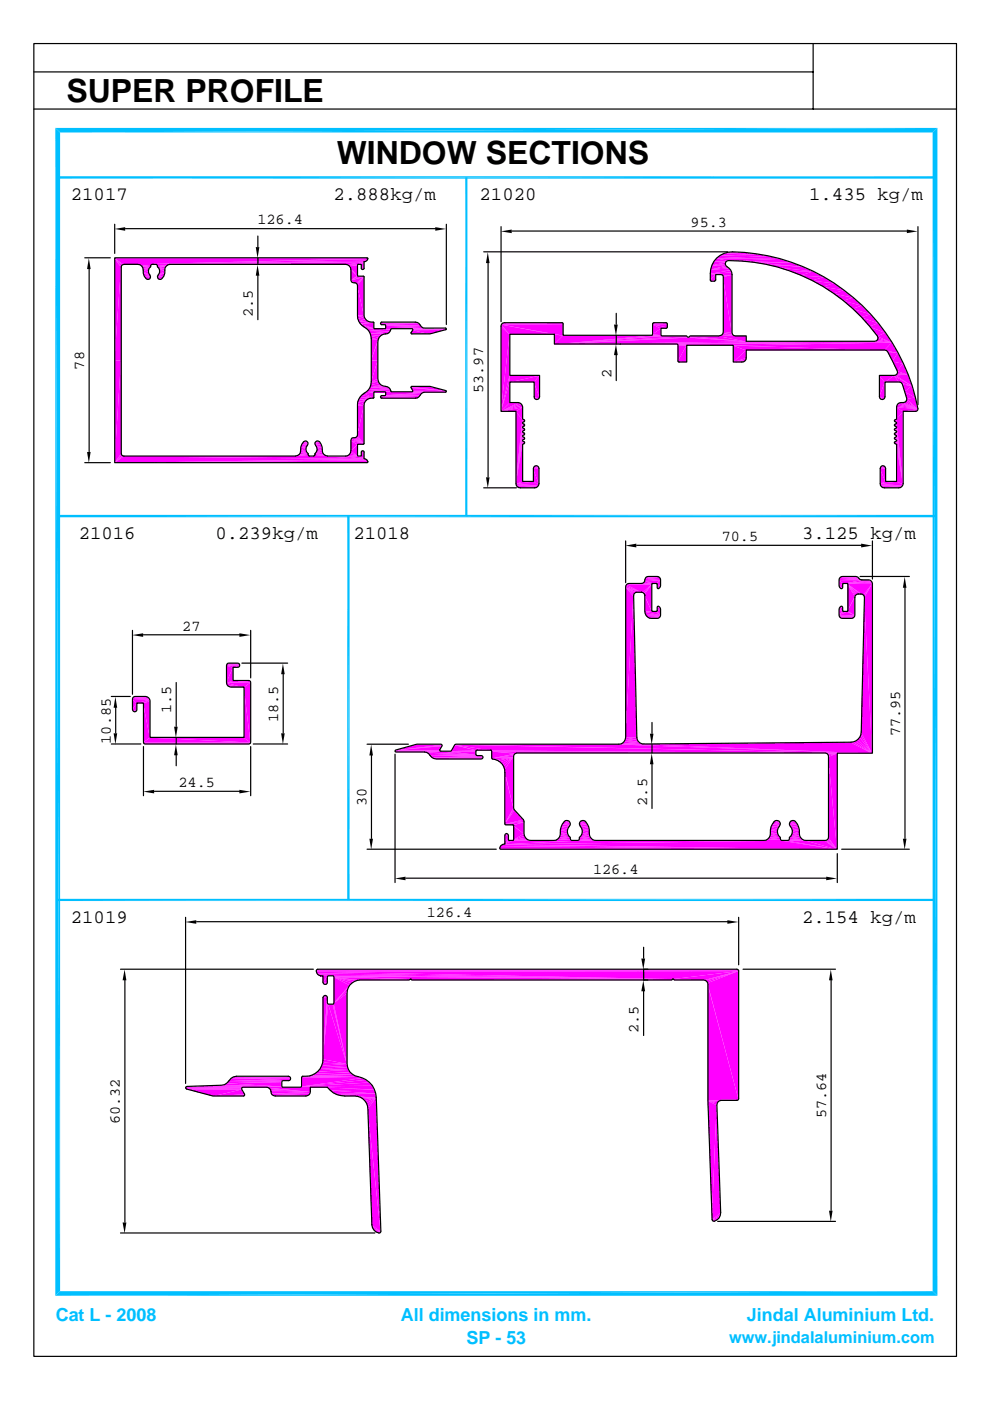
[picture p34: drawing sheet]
<svg xmlns="http://www.w3.org/2000/svg" width="210mm" height="297mm" viewBox="0 0 210 297" stroke-linecap="round" stroke-linejoin="round" font-family="sans-serif">
<defs><g id="words">
<g font-size="6.8">
<text x="14.1" y="21.5">SUPER PROFILE</text>
<text x="71.4" y="34.7">WINDOW SECTIONS</text>
</g>
<g font-size="4">
<text x="15" y="42.5">21017</text>
<text x="70.7" y="42.5">2.888kg/m</text>
<text x="101.7" y="42.5">21020</text>
<text x="171.6" y="42.5">1.435 kg/m</text>
<text x="16.7" y="114.2">21016</text>
<text x="45.7" y="114.2">0.239kg/m</text>
<text x="74.9" y="114.2">21018</text>
<text x="170.1" y="114.2">3.125 kg/m</text>
<text x="15" y="195.7">21019</text>
<text x="170.1" y="195.7">2.154 kg/m</text>
</g>
<g font-size="3.8" fill="#00bfff">
<text x="11.8" y="280.1">Cat L - 2008</text>
<text x="85" y="280.1">All dimensions in mm.</text>
<text x="158.4" y="280.1">Jindal Aluminium Ltd.</text>
<text x="98.9" y="285.1">SP - 53</text>
</g>
<text font-size="3.5" fill="#00bfff" x="154.6" y="284.7">www.jindalaluminium.com</text>
<g font-size="3.2">
<text x="54.6" y="47.6">126.4</text>
<text x="146.4" y="48.1">95.3</text>
<text x="53.6" y="67.2" transform="rotate(-90 53.6 67.2)">2.5</text>
<text x="17.9" y="78.3" transform="rotate(-90 17.9 78.3)">78</text>
<text x="102.4" y="83.3" transform="rotate(-90 102.4 83.3)">53.97</text>
<text x="129.7" y="80.1" transform="rotate(-90 129.7 80.1)">2</text>
<text x="153" y="114.7">70.5</text>
<text x="38.7" y="133.7">27</text>
<text x="36.3" y="151.2" transform="rotate(-90 36.3 151.2)">1.5</text>
<text x="59" y="153.1" transform="rotate(-90 59 153.1)">18.5</text>
<text x="23.5" y="157.7" transform="rotate(-90 23.5 157.7)">10.85</text>
<text x="190.8" y="156.1" transform="rotate(-90 190.8 156.1)">77.95</text>
<text x="37.8" y="166.9">24.5</text>
<text x="77.7" y="170.9" transform="rotate(-90 77.7 170.9)">30</text>
<text x="137.2" y="170.8" transform="rotate(-90 137.2 170.8)">2.5</text>
<text x="125.7" y="185.3">126.4</text>
<text x="90.5" y="194.5">126.4</text>
<text x="135.4" y="218.9" transform="rotate(-90 135.4 218.9)">2.5</text>
<text x="25.4" y="238.4" transform="rotate(-90 25.4 238.4)">60.32</text>
<text x="175.2" y="237.1" transform="rotate(-90 175.2 237.1)">57.64</text>
</g>
</g></defs>
<path d="M109.6 103.3h4.3M109.9 103.5h3.7M186.8 103.3h4.3M187.1 103.5h3.7" fill="none" stroke="#f0f" stroke-width=".21"/>
<path d="M109.4 103.1h4.7M186.6 103.1h4.7" fill="none" stroke="#f0f" stroke-width=".3"/>
<path d="M109.3 102.8h4.9M186.6 102.8h4.8" fill="none" stroke="#f0f" stroke-width=".34"/>
<g fill="#f0f">
<path d="M186.6 102.6l3.4-.5 1.4 .5z"/>
<path d="M186.6 102.6l1.1-.5h2.3z"/>
<path d="M109.3 102.6l3.7-.5 1.2 .5z"/>
<path d="M109.3 102.6l1.4-.5h2.3z"/>
<path d="M113 99.4l1.2 3.2-1.2-.5z"/>
<path d="M186.6 99.4l1.1 2.7-1.1 .5z"/>
<path d="M113 99.4h1.2v3.2z"/>
<path d="M186.6 99.4h1.1v2.7z"/>
<path d="M113.1 99.1l1.1 .3h-1.2z"/>
<path d="M186.6 99.1l1.1 .3h-1.1z"/>
<path d="M186.6 99.1h1l.1 .3z"/>
<path d="M113.1 99.1h1l.1 .3z"/>
<path d="M113.3 98.9l.8 .2h-1z"/>
<path d="M186.6 99.1l.3-.2 .7 .2z"/>
<path d="M186.9 98.9h.5l.2 .2z"/>
<path d="M113.3 98.9h.6l.2 .2z"/>
<path d="M113.3 98.9h.6z"/>
<path d="M186.9 98.9h.5z"/>
<path d="M110.7 94.3v7.8l-1.4 .5z"/>
<path d="M190 94.3l1.4 8.3-1.4-.5z"/>
<path d="M189.6 94l.4 .3z"/>
<path d="M110.7 94.3l.5-.3z"/>
<path d="M189.6 93.8l.4 .5-.4-.3z"/>
<path d="M111.2 93.8v.2l-.5 .3z"/>
<path d="M189.6 93.8l.1-.1 .3 .6z"/>
<path d="M111 93.7l.2 .1-.5 .5z"/>
<path d="M189.7 93.7l.2-.1 .1 .7z"/>
<path d="M110.8 93.6l.2 .1-.3 .6z"/>
<path d="M110.7 93.5v.8z"/>
<path d="M110.7 93.5v.8l-1.4 8.3z"/>
<path d="M190 93.5v.8l-.1-.7z"/>
<path d="M190 93.5l1.4 9.1-1.4-8.3z"/>
<path d="M110.7 93.4l-1.4 9.2z"/>
<path d="M190 93.4l1.4 9.2z"/>
<path d="M189.6 93.1l.3 .2z"/>
<path d="M110.8 93.3l.4-.2z"/>
<path d="M189.6 92.9l.3 .4-.3-.2z"/>
<path d="M189.6 92.9l.4 .5z"/>
<path d="M111.2 92.9v.2l-.4 .2z"/>
<path d="M111.2 92.9l-.5 .5z"/>
<path d="M111 92.8l.2 .1-.5 .5z"/>
<path d="M189.6 92.9l.1-.1 .3 .6z"/>
<path d="M110.8 92.7l.2 .1-.3 .6z"/>
<path d="M189.7 92.8l.2-.1 .1 .7z"/>
<path d="M110.7 92.6v.8z"/>
<path d="M110.7 92.6v.8l-1.4 9.2z"/>
<path d="M190 92.6v.8l-.1-.7z"/>
<path d="M190 92.6l1.4 10-1.4-9.2z"/>
<path d="M110.7 92.4l-1.4 10.2z"/>
<path d="M190 92.4l1.4 10.2z"/>
<path d="M189.6 92.1l.3 .3z"/>
<path d="M110.8 92.4l.4-.3z"/>
<path d="M189.6 92l.3 .4-.3-.3z"/>
<path d="M189.6 92l.4 .4z"/>
<path d="M111.2 92v.1l-.4 .3z"/>
<path d="M111.2 92l-.5 .4z"/>
<path d="M189.6 92l.1-.2 .3 .6z"/>
<path d="M111 91.8l.2 .2-.5 .4z"/>
<path d="M110.8 91.8h.2l-.3 .6z"/>
<path d="M189.7 91.8h.2l.1 .6z"/>
<path d="M110.7 91.7v.7z"/>
<path d="M110.7 91.7l-1.4 10.9z"/>
<path d="M189.9 91.8l.1-.1v.7z"/>
<path d="M190 91.7l1.4 10.9z"/>
<path d="M190 91.5l1.4 11.1z"/>
<path d="M110.7 91.5l-1.4 11.1z"/>
<path d="M189.6 91.2l.3 .2z"/>
<path d="M110.8 91.4l.4-.2z"/>
<path d="M111.2 91v.2l-.4 .2z"/>
<path d="M111.2 91l-.5 .5z"/>
<path d="M189.6 91l.3 .4-.3-.2z"/>
<path d="M189.6 91l.4 .5z"/>
<path d="M111 90.9l.2 .1-.5 .5z"/>
<path d="M189.6 91l.1-.1 .3 .6z"/>
<path d="M110.8 90.8l.2 .1-.3 .6z"/>
<path d="M189.7 90.9l.2-.1 .1 .7z"/>
<path d="M110.7 90.7v.8z"/>
<path d="M110.7 90.7l-1.4 11.9z"/>
<path d="M189.9 90.8l.1-.1v.8z"/>
<path d="M190 90.7l1.4 11.9z"/>
<path d="M190 90.6l1.4 12z"/>
<path d="M110.7 90.6l-1.4 12z"/>
<path d="M189.6 90.3l.3 .2z"/>
<path d="M110.8 90.5l.4-.2z"/>
<path d="M189.6 90.1l.3 .4-.3-.2z"/>
<path d="M189.6 90.1l.4 .5z"/>
<path d="M111.2 90.1v.2l-.4 .2z"/>
<path d="M111.2 90.1l-.5 .5z"/>
<path d="M189.6 90.1l.1-.1 .3 .6z"/>
<path d="M111 90l.2 .1-.5 .5z"/>
<path d="M189.7 90l.2-.1 .1 .7z"/>
<path d="M110.8 89.9l.2 .1-.3 .6z"/>
<path d="M189.9 89.9l.1-.1v.8z"/>
<path d="M190 89.8l1.4 12.8z"/>
<path d="M110.7 89.8v.8z"/>
<path d="M110.7 89.8l-1.4 12.8z"/>
<path d="M110.7 89.6l-1.4 13z"/>
<path d="M190 89.6l1.4 13z"/>
<path d="M189.6 89.4l.3 .2z"/>
<path d="M110.8 89.6l.4-.2z"/>
<path d="M189.6 89.2l.3 .4-.3-.2z"/>
<path d="M189.6 89.2l.4 .4z"/>
<path d="M111.2 89.2v.2l-.4 .2z"/>
<path d="M111.2 89.2l-.5 .4z"/>
<path d="M189.6 89.2l.1-.1 .3 .5z"/>
<path d="M111 89.1l.2 .1-.5 .4z"/>
<path d="M189.7 89.1l.3-.2v.7z"/>
<path d="M190 88.9l1.4 13.7z"/>
<path d="M110.7 88.9l.3 .2-.3 .5z"/>
<path d="M110.7 88.9l-1.4 13.7z"/>
<path d="M109.3 87.3l1.4 1.6-1.4 13.7z"/>
<path d="M191.4 87.3v15.3l-1.4-13.7z"/>
</g>
<path d="M191.4 87.2h3" fill="none" stroke="#f0f" stroke-width=".21"/>
<path d="M191.4 87.1h3.1" fill="none" stroke="#f0f" stroke-width=".3"/>
<g fill="#f0f">
<path d="M191.4 87.3l3.2-.6-.1 .3z"/>
<path d="M106.2 87.3l4.5-1-1.4 1z"/>
<path d="M109.3 87.3l1.4-1v2.6z"/>
<path d="M190 86.3l4.6 .4-3.2 .6z"/>
<path d="M190 86.3l1.4 1-1.4 1.6z"/>
<path d="M106.2 87.3l4.5-1.3v.3z"/>
<path d="M190.1 86l4.5 .7-4.6-.4z"/>
<path d="M106.2 87.3l4.2-1.6 .3 .3z"/>
<path d="M190.3 85.7l4.3 1-4.5-.7z"/>
<path d="M190.3 85.7l.3-.2 4 1.2z"/>
<path d="M106.2 87.3l4-1.8 .2 .2z"/>
<path d="M190.6 85.5l.4-.1 3.6 1.3z"/>
<path d="M191 85.4h.5l3.1 1.3z"/>
<path d="M106.2 87.3l3.6-1.9 .4 .1z"/>
<path d="M108 85.4h1.8l-3.6 1.9z"/>
<path d="M191.5 85.4l.4-.1 2.7 1.4z"/>
<path d="M192.2 84.9l2.4 1.8-2.7-1.4z"/>
<path d="M186.7 84.7h.6z"/>
<path d="M113.5 84.7h.5z"/>
<path d="M192.2 84.6l2.4 2.1-2.4-1.8z"/>
<path d="M186.5 84.5l.8 .2h-.6z"/>
<path d="M113.2 84.5l.8 .2h-.5z"/>
<path d="M113.2 84.5h1.1l-.3 .2z"/>
<path d="M186.5 84.5h1l-.2 .2z"/>
<path d="M192.2 84.6l1.8-.3 .6 2.4z"/>
<path d="M113.2 84.2l1.1 .3h-1.1z"/>
<path d="M186.4 84.2l1.1 .3h-1z"/>
<path d="M113.2 84.2h1.1v.3z"/>
<path d="M186.4 84.2h1.2l-.1 .3z"/>
<path d="M191.8 83l2.2 1.3-1.8 .3z"/>
<path d="M191.8 83l1.5-1.2 .7 2.5z"/>
<path d="M191.3 81.5l2 .3-1.5 1.2z"/>
<path d="M191 81.2l2.3 .6-2-.3z"/>
<path d="M113.2 81.1l1.1 3.1h-1.1z"/>
<path d="M187.6 81.1v3.1h-1.2z"/>
<path d="M190.6 81.1l2.7 .7z"/>
<path d="M108 81.1v4.3l-1.8 1.9z"/>
<path d="M186.4 79.7l1.2 1.4-1.2 3.1z"/>
<path d="M186.4 79.7h3.1l-1.9 1.4z"/>
<path d="M187.6 81.1l1.9-1.4 1.1 1.4z"/>
<path d="M189.5 79.7l3.8 2.1-2.7-.7z"/>
<path d="M108 81.1l6.3-1.4-1.1 1.4z"/>
<path d="M114.3 79.7v4.5l-1.1-3.1z"/>
<path d="M108 79.7h6.3l-6.3 1.4z"/>
<path d="M108 79.7v1.4l-1.8 6.2z"/>
<path d="M189.5 79.7l.4-.1 3.4 2.2z"/>
<path d="M189.9 79.6l2.6-.2 .8 2.4z"/>
</g>
<path d="M189.9 79.5h2.6" fill="none" stroke="#f0f" stroke-width=".21"/>
<path d="M190.1 79.2h2.4" fill="none" stroke="#f0f" stroke-width=".42"/>
<g fill="#f0f">
<path d="M190.2 78.7l2.3 .7-2.3-.4z"/>
<path d="M191.5 77.1l1 2.3-2.3-.7z"/>
<path d="M143.8 76.8h1.7z"/>
</g>
<path d="M155.4 76.8h2.2" fill="none" stroke="#f0f" stroke-width=".21"/>
<g fill="#f0f">
<path d="M189.2 76.7l2.3 .4-1.3 1.6z"/>
<path d="M143.7 76.6l1.8 .2h-1.7z"/>
</g>
<path d="M155.4 76.7h2.5" fill="none" stroke="#f0f" stroke-width=".25"/>
<g fill="#f0f">
<path d="M155.4 76.8l2.7-.5-.2 .3z"/>
<path d="M155.4 76.8l2.8-.9-.1 .4z"/>
<path d="M190.3 74.8l1.2 2.3-2.3-.4z"/>
<path d="M188.1 74.6l2.2 .2-1.1 1.9z"/>
<path d="M187.9 74.4l2.4 .4-2.2-.2z"/>
<path d="M155.4 76.8l2.8-2.5v1.6z"/>
<path d="M187.5 74.3l2.8 .5z"/>
<path d="M155.4 73.3l32.1 1h-29.3z"/>
<path d="M155.4 73.3l2.8 1-2.8 2.5z"/>
<path d="M145.5 73.3v3.5l-1.8-.2z"/>
<path d="M143.7 73.2l1.8 .1-1.8 3.3z"/>
<path d="M143.6 73.1l1.9 .2-1.8-.1z"/>
</g>
<path d="M143.6 73.2h11.8" fill="none" stroke="#f0f" stroke-width=".21"/>
<path d="M143.5 73.1h11.9" fill="none" stroke="#f0f" stroke-width=".25"/>
<path d="M117.5 72.8h71.6" fill="none" stroke="#f0f" stroke-width=".38"/>
<g fill="#f0f">
<path d="M143.5 73l45.6-.4-33.7 .7z"/>
<path d="M155.4 73.3l33.7-.7-1.6 1.7z"/>
<path d="M189.1 72.6l1.2 2.2-2.8-.5z"/>
<path d="M117.5 73l67.9-.6 3.7 .2z"/>
<path d="M117.5 73l40.7-.6h27.2z"/>
</g>
<path d="M185.4 72.5h3.7" fill="none" stroke="#f0f" stroke-width=".3"/>
<g fill="#f0f">
<path d="M186 72l3.1 .6-3.3-.3z"/>
<path d="M186.1 71.7l3 .9-3.1-.6z"/>
<path d="M117.5 73l28.4-1.4 12.3 .8z"/>
<path d="M145.9 71.6l12.3 .8z"/>
<path d="M117.5 73l28.4-1.4z"/>
<path d="M186 71.3l3.1 1.3-3-.9z"/>
<path d="M146.3 71.3l11.9 1.1-12.1-.9z"/>
<path d="M146.3 71.3h6.1l5.8 1.1z"/>
<path d="M117.5 73l28-1.7 .2 .2z"/>
<path d="M117.5 73l22.8-1.7h5.2z"/>
<path d="M152.4 71.3h5.8v1.1z"/>
</g>
<path d="M152.4 71.3h5.8" fill="none" stroke="#f0f" stroke-width=".21"/>
<path d="M117.5 73l22.8-1.7z" fill="#f0f"/>
<path d="M152.4 71.2h3.5" fill="none" stroke="#f0f" stroke-width=".21"/>
<g fill="#f0f">
<path d="M117.5 73l20.6-1.9 2 .1z"/>
<path d="M119.3 71.1h18.8l-20.6 1.9z"/>
</g>
<path d="M138.1 71.1h2" fill="none" stroke="#f0f" stroke-width=".21"/>
<path d="M138.3 71.1h1.8v.1z" fill="#f0f"/>
<path d="M152.7 71.1h2.8" fill="none" stroke="#f0f" stroke-width=".21"/>
<path d="M153 71.1h2.5" fill="none" stroke="#f0f" stroke-width=".25"/>
<g fill="#f0f">
<path d="M108 70.9v8.8l-1.8 7.6z"/>
<path d="M117.5 70.9l1.8 .2-1.8 1.9z"/>
<path d="M138.3 70.9l1.8 .2h-1.8z"/>
</g>
<path d="M153 70.9h2.2" fill="none" stroke="#f0f" stroke-width=".34"/>
<g fill="#f0f">
<path d="M153.2 70.7l2-.1v.3z"/>
<path d="M186 71.3l1.7-.7 1.4 2z"/>
<path d="M153.3 70.3l1.9 .3-2 .1z"/>
<path d="M138.3 70.9l1.8-1.2v1.4z"/>
<path d="M140.1 69.7l1.3-.1z"/>
<path d="M140.1 69.7l1.3-.3v.2z"/>
<path d="M184.3 69.2l3.4 1.4-1.7 .7z"/>
<path d="M106.2 69.2l1.8 1.7-1.8 16.4z"/>
<path d="M106.3 68.8l1.7 2.1-1.8-1.7z"/>
<path d="M106.3 68.8l11.2 2.1h-9.5z"/>
<path d="M106.3 68.8l13 2.3-1.8-.2z"/>
<path d="M138.3 68.7l3.1 .7-1.3 .3z"/>
<path d="M138.3 68.7l1.8 1-1.8 1.2z"/>
<path d="M106.3 68.8l13-.1v2.4z"/>
<path d="M138.3 68.7h3.1v.7z"/>
</g>
<path d="M106.3 68.7h13" fill="none" stroke="#f0f" stroke-width=".25"/>
<path d="M106.5 68.7h12.8M138.3 68.7h3.1" fill="none" stroke="#f0f" stroke-width=".21"/>
<path d="M184.3 69.2l1.8-.7 1.6 2.1z" fill="#f0f"/>
<path d="M106.5 68.5h12.8M138.4 68.5h3" fill="none" stroke="#f0f" stroke-width=".21"/>
<g fill="#f0f">
<path d="M182.6 67.3l3.5 1.2-1.8 .7z"/>
<path d="M182.6 67.3l1.9-.7 1.6 1.9z"/>
<path d="M180.7 65.5l3.8 1.1-1.9 .7z"/>
<path d="M180.7 65.5l2-.7 1.8 1.8z"/>
<path d="M178.7 63.8l4 1-2 .7z"/>
<path d="M178.7 63.8l2.1-.7 1.9 1.7z"/>
<path d="M176.6 62.2l4.2 .9-2.1 .7z"/>
<path d="M176.6 62.2l2.2-.7 2 1.6z"/>
<path d="M174.4 60.8l4.4 .7-2.2 .7z"/>
<path d="M174.4 60.8l2.3-.7 2.1 1.4z"/>
<path d="M150.6 59.6l.8 .1z"/>
<path d="M150.6 59.6h1z"/>
<path d="M172.1 59.5l4.6 .6-2.3 .7z"/>
<path d="M150.5 59.4l1.1 .2h-1z"/>
<path d="M150.5 59.4h1.2l-.1 .2z"/>
<path d="M172.1 59.5l2.5-.8 2.1 1.4z"/>
<path d="M153.3 58.7l1.9 11.9-1.9-.3z"/>
<path d="M169.7 58.4l4.9 .3-2.5 .8z"/>
<path d="M151.7 58.3v1.1h-1.2z"/>
</g>
<path d="M151.7 58.3h3.5M152.8 58.3h2.4" fill="none" stroke="#f0f" stroke-width=".21"/>
<path d="M153.1 58.4h2.1" fill="none" stroke="#f0f" stroke-width=".25"/>
<g fill="#f0f">
<path d="M153.2 58.5l2-.2-1.9 .4z"/>
<path d="M153.3 58.7l1.9-.4v12.3z"/>
</g>
<path d="M150.5 58.2h4.7" fill="none" stroke="#f0f" stroke-width=".21"/>
<g fill="#f0f">
<path d="M150.5 58.1l1.2 .2-1.2 1.1z"/>
<path d="M150.5 58.1l4.6-.3 .1 .5z"/>
<path d="M169.7 58.4l2.6-.8 2.3 1.1z"/>
<path d="M167.3 57.5l5 .1-2.6 .8z"/>
<path d="M150.5 58.1l4.4-.8 .2 .5z"/>
<path d="M150.6 57.2l4.3 .1-4.4 .8z"/>
</g>
<path d="M150.6 57.1h4.3" fill="none" stroke="#f0f" stroke-width=".38"/>
<g fill="#f0f">
<path d="M164.8 56.7l7.5 .9-5-.1z"/>
<path d="M150.6 57.2l3.5-.6 .4 .3z"/>
<path d="M164.8 56.7l5.3-.2 2.2 1.1z"/>
<path d="M150.6 57.2l3.2-.8 .3 .2z"/>
<path d="M150.9 56.3l2.9 .1-3.2 .8z"/>
<path d="M162.2 56.1l7.9 .4-5.3 .2z"/>
</g>
<path d="M150.9 56.2h2.9" fill="none" stroke="#f0f" stroke-width=".34"/>
<g fill="#f0f">
<path d="M150.9 56.3l2.9-.6-.1 .3z"/>
<path d="M159.6 55.7l10.5 .8-7.9-.4z"/>
<path d="M159.6 55.7h8.1l2.4 .8z"/>
<path d="M151.3 55.5l2.5 .2-2.9 .6z"/>
</g>
<path d="M151.3 55.5h2.8M157 55.5h10.7" fill="none" stroke="#f0f" stroke-width=".25"/>
<path d="M151.3 55.4h3.1" fill="none" stroke="#f0f" stroke-width=".21"/>
<path d="M154.4 55.5h13.3" fill="none" stroke="#f0f" stroke-width=".34"/>
<g fill="#f0f">
<path d="M154.4 55.3l10.9-.4 2.4 .8z"/>
<path d="M151.9 54.8l13.4 .1-10.9 .4z"/>
<path d="M151.9 54.8l2.5 .5-3.1 .2z"/>
<path d="M151.9 54.8l10.9-.5 2.5 .6z"/>
<path d="M151.9 54.8l.7-.6 10.2 .1z"/>
</g>
<path d="M152.6 54.1h10.2M152.6 54h7.7" fill="none" stroke="#f0f" stroke-width=".42"/>
<path d="M153.5 53.7h6.8" fill="none" stroke="#f0f" stroke-width=".3"/>
<path d="M153.5 53.7h4.3" fill="none" stroke="#f0f" stroke-width=".25"/>
<path d="M154.3 53.5h3.5M30.4 157.5h22.7M30.4 157.7h22.6M30.5 157.8h22.4" fill="none" stroke="#f0f" stroke-width=".21"/>
<g fill="#f0f">
<path d="M30.4 157.4l1.3-1 21.4 1z"/>
<path d="M31.7 156.4h20l1.4 1z"/>
<path d="M28.3 150.9h.4z"/>
<path d="M28.3 150.9l.6-.2-.2 .2z"/>
<path d="M28.1 150.7h.8l-.6 .2z"/>
<path d="M28.1 150.7l.9-.2-.1 .2z"/>
<path d="M28 150.5h1l-.9 .2z"/>
<path d="M29 149.1v1.4h-1z"/>
<path d="M30.4 149.1l1.3 7.3-1.3 1z"/>
<path d="M30.4 149.1l1.3-.4v7.7z"/>
<path d="M30.4 149.1l1.3-.8v.4z"/>
<path d="M29 149.1l2.7-.8-1.3 .8z"/>
<path d="M28 148.2l3.7 .1-2.7 .8z"/>
<path d="M28 148.2l1 .9-1 1.4z"/>
</g>
<path d="M28 148.2h3.7" fill="none" stroke="#f0f" stroke-width=".3"/>
<path d="M28 148.1h3.5M28.1 147.9h3.4M28.1 147.9h3.1M28.3 147.8h2.9" fill="none" stroke="#f0f" stroke-width=".21"/>
<path d="M51.7 145.7l1.4 11.7-1.4-1z" fill="#f0f"/>
<path d="M48.6 145.7h3.1" fill="none" stroke="#f0f" stroke-width=".21"/>
<path d="M48.3 145.6h3.4" fill="none" stroke="#f0f" stroke-width=".25"/>
<g fill="#f0f">
<path d="M48 145.2l3.7 .5-3.4-.2z"/>
<path d="M48 144.8l3.7 .9-3.7-.5z"/>
<path d="M48 144.8l5.1-.1-1.4 1z"/>
<path d="M51.7 145.7l1.4-1v12.7z"/>
</g>
<path d="M48 144.7h5.1" fill="none" stroke="#f0f" stroke-width=".25"/>
<path d="M48 144.6h5" fill="none" stroke="#f0f" stroke-width=".42"/>
<g fill="#f0f">
<path d="M48 144.8l4.9-.4z"/>
<path d="M48 144.8l1.4-.5h3.3z"/>
<path d="M49.4 141.5v2.8l-1.4 .5z"/>
<path d="M49.4 141.5h1.1z"/>
<path d="M49.4 141.5l1.3-.2-.2 .2z"/>
<path d="M49.4 141.5l1.4-.4-.1 .2z"/>
</g>
<path d="M48 141.3h2.8" fill="none" stroke="#f0f" stroke-width=".42"/>
<path d="M48 141.1l1.4 .4-1.4 3.3z" fill="#f0f"/>
<path d="M48 141h2.8" fill="none" stroke="#f0f" stroke-width=".25"/>
<path d="M24.3 98.1h53.6M48 140.8h2.7M48.2 140.7h2.3" fill="none" stroke="#f0f" stroke-width=".21"/>
<g fill="#f0f">
<path d="M24.3 98.2l53.5-.6 .1 .3z"/>
<path d="M24.3 98.2l53.2-.8 .3 .2z"/>
<path d="M24.3 98.2l53.2-.8z"/>
<path d="M24.3 98.2l1.9-1.4 50.9 .5z"/>
<path d="M26.2 96.8h43.2l7.7 .5z"/>
</g>
<path d="M26.2 96.8h43.2" fill="none" stroke="#f0f" stroke-width=".21"/>
<path d="M69.4 96.8h3.8l3.9 .5z" fill="#f0f"/>
<path d="M26.2 96.8h39.3" fill="none" stroke="#f0f" stroke-width=".21"/>
<g fill="#f0f">
<path d="M73.2 96.8h2.7l1.2 .5z"/>
<path d="M75.9 96.8h.5l.7 .5z"/>
</g>
<path d="M73.2 96.7h2.7" fill="none" stroke="#f0f" stroke-width=".21"/>
<g fill="#f0f">
<path d="M76.4 96.8l.1-.1 .6 .6z"/>
<path d="M24.3 98.2l1.6-1.5 .3 .1z"/>
</g>
<path d="M62.6 96.7h2.9M62.6 96.7h2.8M66.4 96.7h3M66.6 96.7h2.8M73.2 96.7h2.6M73.7 96.7h2.1" fill="none" stroke="#f0f" stroke-width=".21"/>
<path d="M76.5 96.6l.6 .7z" fill="#f0f"/>
<path d="M63 96.6h2.4" fill="none" stroke="#f0f" stroke-width=".21"/>
<path d="M25.7 96.5l.2 .2-1.6 1.5z" fill="#f0f"/>
<path d="M66.6 96.6h2.4" fill="none" stroke="#f0f" stroke-width=".21"/>
<path d="M63 96.5h2.3M66.7 96.5h2.3M73.7 96.5h2" fill="none" stroke="#f0f" stroke-width=".25"/>
<g fill="#f0f">
<path d="M63.4 96.4l1.9-.1v.2z"/>
<path d="M66.7 96.3l1.9 .1-1.9 .1z"/>
<path d="M25.7 96.2v.3l-1.4 1.7z"/>
<path d="M74.3 96l1.4 .6-1.7-.2z"/>
<path d="M66.7 96.3l1.6-.3 .3 .4z"/>
<path d="M63.6 96l1.7 .3-1.9 .1z"/>
<path d="M77.1 95.9v1.4l-.6-.7z"/>
<path d="M76.5 95.9h.6l-.6 .7z"/>
<path d="M63.6 96l1.3-.1 .4 .4z"/>
<path d="M67 95.9l1.3 .1-1.6 .3z"/>
<path d="M76.5 95.9l.5-.2 .1 .2z"/>
<path d="M76.6 95.7h.4l-.5 .2z"/>
<path d="M74.3 95.6l1.4 1-1.4-.6z"/>
<path d="M76.6 95.7h.4z"/>
<path d="M67 95.9l1.3-.4v.5z"/>
<path d="M63.7 95.5l1.2 .4-1.3 .1z"/>
<path d="M63.7 95.5l1.1-.1 .1 .5z"/>
<path d="M67.2 95.4l1.1 .1-1.3 .4z"/>
<path d="M67.1 94.9l1.2 .6-1.1-.1z"/>
<path d="M63.7 95.5l1.2-.6-.1 .5z"/>
<path d="M67.1 94.9h1.1l.1 .6z"/>
<path d="M63.7 94.9h1.2l-1.2 .6z"/>
<path d="M63.7 94.9l1.4-.4-.2 .4z"/>
<path d="M66.8 94.5l1.4 .4h-1.1z"/>
<path d="M74.3 95.6l1.4-1.2v2.2z"/>
<path d="M74.3 95.6l1.5-1.3z"/>
<path d="M66.8 94.5l1.2-.2 .2 .6z"/>
<path d="M63.9 94.3l1.2 .2-1.4 .4z"/>
<path d="M63.9 94.3l1.3-.1-.1 .3z"/>
<path d="M66.7 94.2l1.3 .1-1.2 .2z"/>
<path d="M75.9 94.3l1.2-.1z"/>
<path d="M75.9 94.3l1.2-.2v.1z"/>
<path d="M63.9 94.3l1.3-.4v.3z"/>
<path d="M66.7 93.9l1.3 .4-1.3-.1z"/>
<path d="M66.7 93.9l1-.2 .3 .6z"/>
<path d="M64.3 93.7l.9 .2-1.3 .4z"/>
<path d="M64.3 93.7h.8l.1 .2z"/>
<path d="M66.9 93.7h.8l-1 .2z"/>
<path d="M66.9 93.7l.5-.1 .3 .1z"/>
<path d="M64.3 93.7l.3-.1 .5 .1z"/>
<path d="M66.9 93.7l.2-.2 .3 .1z"/>
<path d="M64.6 93.6l.5 .1z"/>
<path d="M74.3 93.4l2.8 .7-1.2 .2z"/>
<path d="M74.3 93.4l1.6 .9z"/>
<path d="M74.3 93.4l1.5 .9-1.5 1.3z"/>
<path d="M74.4 93.1l2.7 1-2.8-.7z"/>
<path d="M74.6 92.9l2.5 1.2-2.7-1z"/>
<path d="M74.6 92.9h.3l2.2 1.2z"/>
<path d="M74.9 92.9h.3l1.9 1.2z"/>
<path d="M75.2 92.9l.2-.1 1.7 1.3z"/>
<path d="M75.4 92.8l.2-.2 1.5 1.5z"/>
<path d="M75.7 92.3l1.4 1.8-1.5-1.5z"/>
<path d="M77.1 86v8.1l-1.4-1.8z"/>
<path d="M75.7 85.9l1.4 .1-1.4 6.3z"/>
<path d="M75.7 85.9l1.5-.4-.1 .5z"/>
<path d="M75.8 85.3l1.4 .2-1.5 .4z"/>
<path d="M75.8 85.3l1.6-.2-.2 .4z"/>
<path d="M75.8 85.3l2-.5-.4 .3z"/>
<path d="M76 84.7l1.8 .1-2 .5z"/>
</g>
<path d="M76 84.7h2.2" fill="none" stroke="#f0f" stroke-width=".21"/>
<path d="M76 84.6h2.7" fill="none" stroke="#f0f" stroke-width=".25"/>
<path d="M78.7 84.5l.5-.1z" fill="#f0f"/>
<path d="M80.7 84.5h7.7" fill="none" stroke="#f0f" stroke-width=".21"/>
<path d="M78.7 84.5l.5-.1z" fill="#f0f"/>
<path d="M76 84.5h3.2" fill="none" stroke="#f0f" stroke-width=".38"/>
<path d="M80.6 84.3h7.8" fill="none" stroke="#f0f" stroke-width=".21"/>
<path d="M76.3 84.2l2.9 .2-3.2 .3z" fill="#f0f"/>
<path d="M80.6 84.3h8.2M80.7 84.1h8.1" fill="none" stroke="#f0f" stroke-width=".25"/>
<path d="M80.6 84.1h8.2M81.7 83.8h7.3" fill="none" stroke="#f0f" stroke-width=".21"/>
<path d="M81.6 84h7.2" fill="none" stroke="#f0f" stroke-width=".3"/>
<path d="M81.7 84h7.3" fill="none" stroke="#f0f" stroke-width=".34"/>
<path d="M76.7 83.8l2.5 .6-2.9-.2z" fill="#f0f"/>
<path d="M81.7 83.7h7.6" fill="none" stroke="#f0f" stroke-width=".34"/>
<g fill="#f0f">
<path d="M76.7 83.8l.5-.4 2 1z"/>
<path d="M81.7 83.8l7.9-.5-.3 .2z"/>
<path d="M77.2 83.4l2-.1v1.1z"/>
<path d="M81.7 83.3h7.9l-7.9 .5z"/>
</g>
<path d="M77.7 83.1h16.9M77.7 83h5.1M81.6 83.1h12.9M81.7 83.2h12.8M81.7 83.3h8.3M87.4 83h7.2M87.5 82.9h7.1" fill="none" stroke="#f0f" stroke-width=".21"/>
<path d="M77.2 83.3h2" fill="none" stroke="#f0f" stroke-width=".25"/>
<path d="M77.2 83.3h2.1" fill="none" stroke="#f0f" stroke-width=".3"/>
<path d="M77.2 83.3h2.1" fill="none" stroke="#f0f" stroke-width=".34"/>
<path d="M77.7 82.9h5.1" fill="none" stroke="#f0f" stroke-width=".42"/>
<path d="M78.1 82.8h4.7M78.1 82.5h4.6" fill="none" stroke="#f0f" stroke-width=".38"/>
<g fill="#f0f">
<path d="M87.1 82.2l7.3 .7h-6.9z"/>
<path d="M78.4 82.2l4 .1-4.3 .4z"/>
<path d="M87.1 82.2l7.3 .7z"/>
</g>
<path d="M78.4 82.2h4" fill="none" stroke="#f0f" stroke-width=".21"/>
<path d="M87.1 82l7.3 .9-7.3-.7z" fill="#f0f"/>
<path d="M87.1 82h4" fill="none" stroke="#f0f" stroke-width=".21"/>
<path d="M87.1 82h4l3.3 .9z" fill="#f0f"/>
<path d="M78.4 82.1h3.7" fill="none" stroke="#f0f" stroke-width=".21"/>
<path d="M78.4 82h3.3" fill="none" stroke="#f0f" stroke-width=".25"/>
<g fill="#f0f">
<path d="M78.4 82.2l2.3-.5 .5 .2z"/>
<path d="M78.6 81.6l2.1 .1-2.3 .5z"/>
</g>
<path d="M78.6 81.5h2.1" fill="none" stroke="#f0f" stroke-width=".38"/>
<g fill="#f0f">
<path d="M78.7 81l1.6 .3-1.7 .3z"/>
<path d="M78.7 81l1.4-.2 .2 .5z"/>
<path d="M78.7 81l1.4-.7v.5z"/>
<path d="M80.1 76.4v3.9l-1.4 .7z"/>
<path d="M25.7 76.4v19.8l-1.4 2z"/>
<path d="M24.3 76.4h1.4l-1.4 21.8z"/>
<path d="M78.7 76.4h1.4l-1.4 4.6z"/>
<path d="M80.1 72.5v3.9h-1.4z"/>
<path d="M80.1 72l-1.4 4.4z"/>
<path d="M78.7 71.9l1.4 .1-1.4 4.4z"/>
<path d="M78.7 71.9l1.6-.3-.2 .4z"/>
<path d="M78.6 71.3l1.7 .3-1.6 .3z"/>
</g>
<path d="M78.6 71.4h2.1" fill="none" stroke="#f0f" stroke-width=".38"/>
<path d="M78.6 71.1h2.6" fill="none" stroke="#f0f" stroke-width=".34"/>
<path d="M78.6 71.1h3.1" fill="none" stroke="#f0f" stroke-width=".42"/>
<path d="M87.1 70.8h4" fill="none" stroke="#f0f" stroke-width=".21"/>
<path d="M78.6 71.3l3.5-.5z" fill="#f0f"/>
<path d="M87.1 70.8h4" fill="none" stroke="#f0f" stroke-width=".21"/>
<path d="M78.4 70.7l3.7 .1-3.5 .5z" fill="#f0f"/>
<path d="M87.1 70.7h4" fill="none" stroke="#f0f" stroke-width=".25"/>
<path d="M78.4 70.7h4" fill="none" stroke="#f0f" stroke-width=".21"/>
<g fill="#f0f">
<path d="M78.4 70.7l4.3-.4-.3 .3z"/>
<path d="M78.1 70.2l4.6 .1-4.3 .4z"/>
<path d="M87.5 70l3.6 .9-4-.3z"/>
<path d="M87.5 70h6.9l-3.3 .9z"/>
</g>
<path d="M77.7 69.8h16.9M87.4 69.9h7.2M87.5 69.9h7.1" fill="none" stroke="#f0f" stroke-width=".21"/>
<path d="M78.1 70.1h4.7M78.1 70h4.7" fill="none" stroke="#f0f" stroke-width=".38"/>
<path d="M77.7 70h5.1" fill="none" stroke="#f0f" stroke-width=".42"/>
<path d="M77.7 69.8h1.6z" fill="#f0f"/>
<path d="M81.6 69.7h13M81.7 69.7h12.8" fill="none" stroke="#f0f" stroke-width=".21"/>
<path d="M77.7 69.8l1.5-.1z" fill="#f0f"/>
<path d="M81.7 69.7h8.3M81.7 69.6h8.3" fill="none" stroke="#f0f" stroke-width=".21"/>
<path d="M77.2 69.6h2" fill="none" stroke="#f0f" stroke-width=".34"/>
<path d="M81.7 69.5h7.9" fill="none" stroke="#f0f" stroke-width=".3"/>
<g fill="#f0f">
<path d="M76.7 69.1l2.5 .5-2-.2z"/>
<path d="M81.7 69.1l7.6 .2-7.6 .3z"/>
</g>
<path d="M81.7 69.2h7.6" fill="none" stroke="#f0f" stroke-width=".34"/>
<path d="M81.6 68.9h7.4M81.7 69h7.3" fill="none" stroke="#f0f" stroke-width=".21"/>
<path d="M80.7 68.8l.9 .1z" fill="#f0f"/>
<path d="M80.7 68.9h8.3" fill="none" stroke="#f0f" stroke-width=".21"/>
<path d="M80.7 68.8h8.3" fill="none" stroke="#f0f" stroke-width=".34"/>
<path d="M76.3 68.7l2.9 .9-2.5-.5z" fill="#f0f"/>
<path d="M80.6 68.7h8.2" fill="none" stroke="#f0f" stroke-width=".21"/>
<path d="M76.3 68.7l2.9-.2v1.1z" fill="#f0f"/>
<path d="M80.6 68.5h8.2M80.7 68.4h7.7" fill="none" stroke="#f0f" stroke-width=".21"/>
<path d="M76.3 68.5h2.9" fill="none" stroke="#f0f" stroke-width=".25"/>
<path d="M76.3 68.5h2.9" fill="none" stroke="#f0f" stroke-width=".3"/>
<path d="M76.3 68.5h2.4" fill="none" stroke="#f0f" stroke-width=".38"/>
<path d="M76 68.1l2.2 .2-1.9 .4z" fill="#f0f"/>
<path d="M76 68.2h2.2" fill="none" stroke="#f0f" stroke-width=".21"/>
<g fill="#f0f">
<path d="M76 68.1l1.4-.4 .4 .4z"/>
<path d="M75.8 67.5l1.6 .2-1.4 .4z"/>
<path d="M75.8 67.5l1.4-.2 .2 .4z"/>
<path d="M75.7 67l1.5 .3-1.4 .2z"/>
<path d="M75.7 67l1.4-.2 .1 .5z"/>
<path d="M75.7 60.6l1.4 6.2-1.4 .2z"/>
<path d="M74.6 59.9l.6 .1z"/>
<path d="M74.4 59.7l.8 .3-.6-.1z"/>
<path d="M74.4 59.7l1 .4z"/>
<path d="M74.3 59.5l1.1 .6-1-.4z"/>
<path d="M31.2 59.3l.5-.1z"/>
<path d="M33.5 59.2l.5 .1z"/>
<path d="M33.5 59.2l.8-.1-.3 .2z"/>
<path d="M30.9 59.1l.8 .1-.5 .1z"/>
<path d="M30.9 59.1l.9-.2-.1 .3z"/>
<path d="M33.4 58.9l.9 .2-.8 .1z"/>
<path d="M74.3 59.5l2.8-.8-1.7 1.4z"/>
<path d="M75.4 60.1l1.7-1.4-1.5 1.6z"/>
<path d="M77.1 58.7l-1.4 1.9-.1-.3z"/>
<path d="M77.1 58.7v8.1l-1.4-6.2z"/>
<path d="M74.3 59.5l2.8-.8z"/>
<path d="M30.9 59.1l.9-.5v.3z"/>
<path d="M33.3 58.6l1 .5-.9-.2z"/>
<path d="M74.3 59.5l1.6-.9h1.1z"/>
<path d="M33.3 58.6h1.4l-.4 .5z"/>
<path d="M30.5 58.6h1.3l-.9 .5z"/>
<path d="M74.3 59.5l1.6-.9z"/>
<path d="M74.3 59.5l1.4-1z"/>
<path d="M30.5 58.6l1.2-.2 .1 .2z"/>
<path d="M33.5 58.4l1.2 .2h-1.4z"/>
<path d="M33.5 58.4l1.4-.4-.2 .6z"/>
<path d="M30.3 58l1.4 .4-1.2 .2z"/>
<path d="M30.3 58l1.2-.1 .2 .5z"/>
<path d="M33.7 57.9l1.2 .1-1.4 .4z"/>
<path d="M30.3 58l1.1-.5 .1 .4z"/>
<path d="M33.8 57.5l1.1 .5-1.2-.1z"/>
<path d="M33.8 57.5l1.1-.2v.7z"/>
<path d="M30.3 57.3l1.1 .2-1.1 .5z"/>
<path d="M74.3 57.2l1.4 1.3-1.4 1z"/>
<path d="M76.6 57.1h.4z"/>
<path d="M30.3 57.3l1.2-.3-.1 .5z"/>
<path d="M33.7 57l1.2 .3-1.1 .2z"/>
<path d="M76.6 57.1l.5-.1-.1 .1z"/>
<path d="M76.5 57h.6l-.5 .1z"/>
<path d="M33.7 57l1.2-.1v.4z"/>
<path d="M30.2 56.9l1.3 .1-1.2 .3z"/>
<path d="M74.3 56.8l1.4 1.7-1.4-1.3z"/>
<path d="M25.7 56.7v19.7h-1.4z"/>
<path d="M30.2 56.9l1.7-.3-.4 .4z"/>
<path d="M33.3 56.6l1.6 .3-1.2 .1z"/>
<path d="M33.3 56.6l1.9-.1-.3 .4z"/>
<path d="M30 56.5l1.9 .1-1.7 .3z"/>
<path d="M74 56.5l1.7 2z"/>
<path d="M30 56.5l1.9-.1v.2z"/>
<path d="M33.3 56.4l1.9 .1-1.9 .1z"/>
<path d="M74 56.5l1.7-.3v2.3z"/>
<path d="M76.5 56.2l.6 .8h-.6z"/>
</g>
<path d="M29.6 56.4h2.3M33.3 56.4h2.3" fill="none" stroke="#f0f" stroke-width=".3"/>
<path d="M73.7 56.3h2" fill="none" stroke="#f0f" stroke-width=".25"/>
<path d="M29.6 56.3h2.4M33.2 56.3h2.4M73.7 56.2h2.1" fill="none" stroke="#f0f" stroke-width=".21"/>
<path d="M76.5 56.2l.6 .8z" fill="#f0f"/>
<path d="M26.2 56.1h9.8M29.2 56.2h2.9M33 56.2h3M73.2 56.2h2.7" fill="none" stroke="#f0f" stroke-width=".21"/>
<g fill="#f0f">
<path d="M36 56.1l41.1-.5-3.9 .5z"/>
<path d="M73.2 56.1l3.9-.5-1.2 .5z"/>
<path d="M75.9 56.1l1.2-.5-.7 .5z"/>
<path d="M76.4 56.1l.7-.5-.6 .6z"/>
<path d="M76.5 56.2l.6-.6v1.4z"/>
<path d="M36 56.1l41.5-.6z"/>
<path d="M26.2 56.1l51.3-.6-41.5 .6z"/>
<path d="M26.2 56.1l51.6-.8-.3 .2z"/>
<path d="M26.2 56.1l51.7-1.2-.1 .4z"/>
<path d="M26.2 56.1l51.7-1.3v.1z"/>
</g>
<path d="M24.3 54.8h53.6" fill="none" stroke="#f0f" stroke-width=".21"/>
<g fill="#f0f">
<path d="M24.3 54.7l53.6 .1-51.7 1.3z"/>
<path d="M24.3 54.7l1.9 1.4-.3 .1z"/>
<path d="M24.3 54.7l1.6 1.5-.2 .2z"/>
<path d="M24.3 54.7l1.4 1.7v.3z"/>
<path d="M24.3 54.7l1.4 2-1.4 19.7z"/>
</g>
<path d="M105.9 180.1h71.6" fill="none" stroke="#f0f" stroke-width=".21"/>
<path d="M105.9 180h71.6" fill="none" stroke="#f0f" stroke-width=".25"/>
<g fill="#f0f">
<path d="M106.1 179.4l71.4 .7-71.6-.2z"/>
<path d="M106.1 179.4l.4-.3 71 1z"/>
<path d="M106.5 179.1l71 1z"/>
<path d="M107 179l58.7-.7 11.8 1.8z"/>
<path d="M165.7 178.3h1.2l10.6 1.8z"/>
<path d="M107 179l15.4-.7h43.3z"/>
<path d="M107 179l15.4-.7z"/>
<path d="M107 179l1.7-.7h12.5z"/>
<path d="M107 179l.9-.7h.8z"/>
<path d="M166.9 178.3h4l6.6 1.8z"/>
<path d="M170.9 178.3h4l2.6 1.8z"/>
</g>
<path d="M108.7 178.3h12.5M117.3 178.2h3.9M122.4 178.3h43.3M122.4 178.2h4M161.8 178.2h3.9M166.9 178.2h4" fill="none" stroke="#f0f" stroke-width=".21"/>
<path d="M107 179l.8-.8 .1 .1z" fill="#f0f"/>
<path d="M108.7 178.2h3.9" fill="none" stroke="#f0f" stroke-width=".21"/>
<path d="M174.9 178.3l.3-.1 2.3 1.9z" fill="#f0f"/>
<path d="M108.8 178.2h3.8M117.3 178.2h3.7M122.6 178.2h3.8M161.8 178.2h3.8M167.1 178.2h3.8" fill="none" stroke="#f0f" stroke-width=".21"/>
<path d="M107.7 178.1l.1 .1-.8 .8z" fill="#f0f"/>
<path d="M108.8 178.1h3.3M117.8 178.1h3.2M122.6 178.1h3.3M162.3 178.1h3.3M167.1 178.1h3.3" fill="none" stroke="#f0f" stroke-width=".21"/>
<path d="M175.2 178.2l.2-.2 2.1 2.1z" fill="#f0f"/>
<path d="M108.8 178.1h3.3M118.2 178h2.7M122.7 178h2.7M162.7 178h2.7M167.3 178h2.7" fill="none" stroke="#f0f" stroke-width=".21"/>
<path d="M117.8 178.1h3.1M122.7 178.1h3.2M162.3 178.1h3.1M167.3 178.1h3.1" fill="none" stroke="#f0f" stroke-width=".25"/>
<path d="M175.6 177.8l1.9 2.3-2.1-2.1z" fill="#f0f"/>
<path d="M108.8 177.9h2.9" fill="none" stroke="#f0f" stroke-width=".42"/>
<path d="M118.2 177.8h2.7M122.8 177.8h2.6M162.7 177.8h2.7M167.3 177.8h2.7" fill="none" stroke="#f0f" stroke-width=".34"/>
<path d="M118.2 177.8h2.7M122.8 177.8h2.6M162.7 177.8h2.7M167.3 177.8h2.7" fill="none" stroke="#f0f" stroke-width=".38"/>
<g fill="#f0f">
<path d="M175.6 177.5l1.9 2.6-1.9-2.3z"/>
<path d="M108.8 178.1l2.3-.9 .2 .5z"/>
</g>
<path d="M118.5 177.4h2.4M122.8 177.4h2.3M163.1 177.4h2.3M167.3 177.4h2.3" fill="none" stroke="#f0f" stroke-width=".38"/>
<g fill="#f0f">
<path d="M107.7 177.2v.9l-.7 .9z"/>
<path d="M107 177.2h.7l-.7 1.8z"/>
<path d="M163.2 177.2h1.8l-1.9 .4z"/>
<path d="M118.7 177.2h1.8l-2 .4z"/>
<path d="M123.1 177.2h1.8l.2 .4z"/>
<path d="M167.7 177.2h1.8l.1 .4z"/>
<path d="M107 177.2l.7-.2v.2z"/>
<path d="M107 177h.7l-.7 .2z"/>
<path d="M107 177l.5-.1 .2 .1z"/>
<path d="M107 177l.5-.1z"/>
<path d="M107.1 176.9h.4z"/>
<path d="M108.8 178.1l2.2-1.3 .1 .4z"/>
<path d="M123.4 176.7l1.5 .5h-1.8z"/>
<path d="M167.9 176.7l1.6 .5h-1.8z"/>
<path d="M118.7 177.2l1.6-.5 .2 .5z"/>
<path d="M163.2 177.2l1.6-.5 .2 .5z"/>
<path d="M163.3 176.6l1.5 .1-1.6 .5z"/>
<path d="M118.7 176.6l1.6 .1-1.6 .5z"/>
<path d="M167.9 176.7l1.5-.1 .1 .6z"/>
<path d="M123.4 176.7l1.5-.1v.6z"/>
<path d="M167.9 176.2l1.5 .4-1.5 .1z"/>
<path d="M123.4 176.2l1.5 .4-1.5 .1z"/>
<path d="M118.7 176.6l1.5-.4 .1 .5z"/>
<path d="M163.3 176.6l1.5-.4v.5z"/>
<path d="M163.3 176l1.5 .2-1.5 .4z"/>
<path d="M118.7 176l1.5 .2-1.5 .4z"/>
<path d="M167.9 176.2l1.5-.2v.6z"/>
<path d="M123.4 176.2l1.5-.2v.6z"/>
<path d="M123.3 175.7l1.6 .3-1.5 .2z"/>
<path d="M118.7 176l1.7-.3-.2 .5z"/>
<path d="M163.3 176l1.6-.3-.1 .5z"/>
<path d="M167.8 175.7l1.6 .3-1.5 .2z"/>
<path d="M118.9 175.4l1.5 .3-1.7 .3z"/>
<path d="M123.3 175.7l1.5-.3 .1 .6z"/>
<path d="M163.4 175.4l1.5 .3-1.6 .3z"/>
<path d="M167.8 175.7l1.4-.3 .2 .6z"/>
<path d="M167.5 175.2l1.7 .2-1.4 .3z"/>
<path d="M118.9 175.4l1.7-.2-.2 .5z"/>
<path d="M163.4 175.4l1.8-.2-.3 .5z"/>
<path d="M123 175.2l1.8 .2-1.5 .3z"/>
<path d="M108.8 175.1l2.2 1.7-2.2 1.3z"/>
<path d="M167.3 175l1.9 .4-1.7-.2z"/>
<path d="M118.9 175.4l1.9-.4-.2 .2z"/>
<path d="M163.4 175.4l1.9-.4-.1 .2z"/>
<path d="M122.9 175l1.9 .4-1.8-.2z"/>
<path d="M108.8 175l2.2 1.8z"/>
<path d="M107 174.9h1.7z"/>
<path d="M119.2 174.8l1.6 .2-1.9 .4z"/>
<path d="M163.7 174.8l1.6 .2-1.9 .4z"/>
<path d="M122.9 175l1.6-.2 .3 .6z"/>
<path d="M167.3 175l1.7-.2 .2 .6z"/>
<path d="M107 174.7l1.7 .2h-1.7z"/>
<path d="M167.3 174.7l1.7 .1-1.7 .2z"/>
<path d="M163.7 174.8l1.7-.1-.1 .3z"/>
<path d="M122.8 174.7l1.7 .1-1.6 .2z"/>
<path d="M119.2 174.8l1.7-.1-.1 .3z"/>
<path d="M122.9 174.4l1.6 .4-1.7-.1z"/>
<path d="M167.4 174.4l1.6 .4-1.7-.1z"/>
<path d="M163.7 174.8l1.6-.4 .1 .3z"/>
<path d="M119.2 174.8l1.6-.4 .1 .3z"/>
<path d="M107 174.7l4-.4-2.3 .6z"/>
<path d="M108.7 174.9l2.3-.6z"/>
<path d="M108.8 175l2.2-.7v2.5z"/>
<path d="M164.1 174.2l1.2 .2-1.6 .4z"/>
<path d="M119.6 174.2l1.2 .2-1.6 .4z"/>
<path d="M122.9 174.4l1.2-.2 .4 .6z"/>
<path d="M167.4 174.4l1.2-.2 .4 .6z"/>
<path d="M164.1 174.2h1l.2 .2z"/>
<path d="M123 174.2h1.1l-1.2 .2z"/>
<path d="M167.6 174.2h1l-1.2 .2z"/>
<path d="M119.6 174.2h1l.2 .2z"/>
<path d="M119.6 174.2l.2-.1 .8 .1z"/>
<path d="M164.1 174.2l.2-.1 .8 .1z"/>
<path d="M167.6 174.2l.8-.1 .2 .1z"/>
<path d="M123 174.2l.8-.1 .3 .1z"/>
<path d="M123 174.2l.8-.1z"/>
<path d="M164.3 174.1l.8 .1z"/>
<path d="M167.6 174.2l.8-.1z"/>
<path d="M119.8 174.1l.8 .1z"/>
<path d="M107 174.7l4-.7v.3z"/>
<path d="M123.3 174.1h.5z"/>
<path d="M164.3 174.1h.6z"/>
<path d="M167.8 174.1h.6z"/>
<path d="M119.8 174.1h.6z"/>
<path d="M107 174.7l3.9-.9 .1 .2z"/>
<path d="M109.1 171.8l1.8 2-3.9 .9z"/>
<path d="M108.9 171.6l.2 .2-2.1 2.9z"/>
<path d="M108.8 171.3l.1 .3-1.9 3.1z"/>
<path d="M107 163.8l1.8 7.5-1.8 3.4z"/>
<path d="M106.9 163.2l1.9 8.1z"/>
</g>
<path d="M92.5 161h9.7" fill="none" stroke="#f0f" stroke-width=".21"/>
<path d="M104.3 160.9l.6 .2z" fill="#f0f"/>
<path d="M91.9 160.9h10.3" fill="none" stroke="#f0f" stroke-width=".21"/>
<path d="M104.2 160.8l.7 .3z" fill="#f0f"/>
<path d="M91.5 160.7h10.9M91.9 160.9h10.4" fill="none" stroke="#f0f" stroke-width=".21"/>
<path d="M91.5 160.8h10.8" fill="none" stroke="#f0f" stroke-width=".25"/>
<g fill="#f0f">
<path d="M175.6 160.5l1.9 19.6-1.9-2.6z"/>
<path d="M104.2 160.8l4.6-.3-3.9 .6z"/>
<path d="M104.9 161.1l3.9-.6-3.3 .8z"/>
<path d="M105.5 161.3l3.3-.8-2.8 1.2z"/>
<path d="M106 161.7l2.8-1.2-2.4 1.6z"/>
<path d="M106.4 162.1l2.4-1.6-2.1 2.1z"/>
<path d="M106.7 162.6l2.1-2.1-1.9 2.7z"/>
<path d="M108.8 160.5v10.8l-1.9-8.1z"/>
</g>
<path d="M91.1 160.2l10.9 .1M91.5 160.5h10.9" fill="none" stroke="#f0f" stroke-width=".21"/>
<path d="M91.5 160.5h10.8" fill="none" stroke="#f0f" stroke-width=".34"/>
<path d="M91.1 160.5h11.1" fill="none" stroke="#f0f" stroke-width=".38"/>
<path d="M104.2 160.8l4.7-.6-.1 .3z" fill="#f0f"/>
<path d="M91.1 160.2h9.8" fill="none" stroke="#f0f" stroke-width=".21"/>
<path d="M104.2 160.8l4.9-.9-.2 .3z" fill="#f0f"/>
<path d="M90.8 160h10" fill="none" stroke="#f0f" stroke-width=".42"/>
<path d="M104.2 160.8l5.1-1z" fill="#f0f"/>
<path d="M175.2 159.8h2.3" fill="none" stroke="#f0f" stroke-width=".21"/>
<path d="M175.4 160h2.1" fill="none" stroke="#f0f" stroke-width=".42"/>
<g fill="#f0f">
<path d="M175.6 160.2l1.9-.4-1.9 .7z"/>
<path d="M175.6 160.5l1.9-.7v20.3z"/>
</g>
<path d="M174.9 159.7h10M174.9 159.8h2.6" fill="none" stroke="#f0f" stroke-width=".21"/>
<g fill="#f0f">
<path d="M90.4 159.6l10.4 .4-10-.2z"/>
<path d="M89.9 159.5l10.9 .5z"/>
</g>
<path d="M83.7 159.5h6.2M83.7 159.4h9.7" fill="none" stroke="#f0f" stroke-width=".21"/>
<g fill="#f0f">
<path d="M89.9 159.5l3.5-.2 7.4 .7z"/>
<path d="M93.4 159.3h2.1l5.3 .7z"/>
<path d="M95.5 159.3l5.3 .7z"/>
<path d="M95.5 159.3h5.3v.7z"/>
</g>
<path d="M104.2 159.5h70.7" fill="none" stroke="#f0f" stroke-width=".38"/>
<g fill="#f0f">
<path d="M104.2 159.3l5.4 .4z"/>
<path d="M104.2 159.3l5.1 .5-5.1 1z"/>
</g>
<path d="M83.7 159.4h9.7M83.7 159.3h9.7M100.9 159.3h-5.4" fill="none" stroke="#f0f" stroke-width=".21"/>
<g fill="#f0f">
<path d="M104.1 159.2l70.8 .5-70.7-.4z"/>
<path d="M104.1 159.2l80.8 .6z"/>
</g>
<path d="M83.7 159.2h9.6" fill="none" stroke="#f0f" stroke-width=".21"/>
<path d="M104 159.1l80.9 .7z" fill="#f0f"/>
<path d="M83.7 159.1h9.5M83.9 159.1h9.3M95.6 159.2h5.4" fill="none" stroke="#f0f" stroke-width=".21"/>
<g fill="#f0f">
<path d="M83.9 159.1l9.8-.9-.5 .8z"/>
<path d="M83.9 159.1l9.8-1v.1z"/>
<path d="M96.4 158l4.6 1.1-5.4 .1z"/>
<path d="M83.9 159.1l9.7-1.2 .1 .2z"/>
<path d="M96.4 158l4.6 1.1z"/>
<path d="M96.4 157.9l7.6 1.2h-3z"/>
<path d="M96.4 157.9l88.5 1.9-80.9-.7z"/>
<path d="M96.4 157.9l88.5 1.9z"/>
</g>
<path d="M88.3 157.9h5.3" fill="none" stroke="#f0f" stroke-width=".21"/>
<g fill="#f0f">
<path d="M83.9 159.1l4.4-1.3 5.3 .1z"/>
<path d="M96.6 157.8h34.5l53.8 2z"/>
<path d="M131.1 157.8h5.4l48.4 2z"/>
</g>
<path d="M131.1 157.8h5.4M131.6 157.8h4.9M131.6 157.7h4.4M132 157.7h4" fill="none" stroke="#f0f" stroke-width=".21"/>
<g fill="#f0f">
<path d="M136.5 157.8l43.9-.4 4.5 2.4z"/>
<path d="M180.4 157.4l.5-.1 4 2.5z"/>
</g>
<path d="M132 157.4h3.6" fill="none" stroke="#f0f" stroke-width=".34"/>
<path d="M132.3 157.4h3.3" fill="none" stroke="#f0f" stroke-width=".3"/>
<path d="M180.9 157.3l.5-.2 3.5 2.7z" fill="#f0f"/>
<path d="M132.3 157h3" fill="none" stroke="#f0f" stroke-width=".42"/>
<g fill="#f0f">
<path d="M181.4 157.1l.5-.3 3 3z"/>
<path d="M132.6 156.4l2.4 .4h-2.5z"/>
<path d="M132.6 156.4h2.4v.4z"/>
<path d="M182.2 156.3l2.7 3.5-3-3z"/>
<path d="M182.5 155.8l2.4 4-2.7-3.5z"/>
<path d="M182.5 155.3l2.4 4.5-2.4-4z"/>
<path d="M138.1 131.2l1.4-.1z"/>
</g>
<path d="M178.3 131.2h2.4" fill="none" stroke="#f0f" stroke-width=".21"/>
<path d="M137.7 131.1h1.8z" fill="#f0f"/>
<path d="M137.3 131h2.5M178.1 131h2.9" fill="none" stroke="#f0f" stroke-width=".21"/>
<path d="M136.9 130.6h3.1M137.3 130.8h2.7M177.8 130.6h3.4M177.9 130.8h3.2" fill="none" stroke="#f0f" stroke-width=".25"/>
<path d="M136.9 130.8h3.1" fill="none" stroke="#f0f" stroke-width=".34"/>
<path d="M136.7 130.4h3.3" fill="none" stroke="#f0f" stroke-width=".42"/>
<g fill="#f0f">
<path d="M136.7 129.7l3.3 .8-3.3-.3z"/>
<path d="M177.8 130.5l1.7-.8 1.7 .8z"/>
<path d="M136.7 129.7h2.4l.9 .8z"/>
</g>
<path d="M136.7 129.7h2.4" fill="none" stroke="#f0f" stroke-width=".21"/>
<g fill="#f0f">
<path d="M177.8 130.5l1-.8h.7z"/>
<path d="M177.8 130.5l.8-.8h.2z"/>
<path d="M136.7 129.7h1.6z"/>
<path d="M139.1 129.7h.1l.8 .8z"/>
<path d="M179.5 129.7l1.7 .8z"/>
<path d="M136.7 129.7l1.4-.2 .1 .2z"/>
<path d="M178.6 129.5v.2l-.8 .8z"/>
<path d="M139.3 129.5l.7 1-.8-.8z"/>
<path d="M179.7 129.5l1.5 1-1.5-.8z"/>
<path d="M139.3 129.5l.7-.2v1.2z"/>
<path d="M177.8 129.3l.8 .2-.8 1z"/>
<path d="M139.3 129.5l.7-.5v.3z"/>
<path d="M177.9 129l.7 .5-.8-.2z"/>
<path d="M177.9 129l.7-.2v.7z"/>
<path d="M139.3 128.8l.7 .2-.7 .5z"/>
<path d="M139.3 128.8h.5l.2 .2z"/>
<path d="M178.1 128.8h.5l-.7 .2z"/>
<path d="M178.1 128.8l.4-.1 .1 .1z"/>
<path d="M139.3 128.7l.5 .1h-.5z"/>
<path d="M139.3 128.7l.3-.1 .2 .2z"/>
<path d="M178.1 128.8l.2-.2 .2 .1z"/>
<path d="M178.3 128.6l.2 .1z"/>
<path d="M139.3 128.7l.3-.1z"/>
<path d="M183.2 126.7l1.7 33.1-2.4-4.5z"/>
<path d="M181.2 126.7v3.8l-1.5-1z"/>
<path d="M181.2 126.4l-1.5 3.1z"/>
<path d="M134.3 126.4l.7 30h-2.4z"/>
<path d="M136.7 126.4l1.4 3.1-1.4 .2z"/>
<path d="M136.6 126.1l1.5 3.4z"/>
<path d="M178.3 124.9l.2-.1z"/>
<path d="M139.3 124.8l.3 .1z"/>
<path d="M139.3 124.8l.5-.1-.2 .2z"/>
<path d="M178.1 124.7l.4 .1-.2 .1z"/>
<path d="M178.1 124.7h.5l-.1 .1z"/>
<path d="M139.3 124.7h.5l-.5 .1z"/>
<path d="M132.6 124.5l3.3 1.1h-.9z"/>
<path d="M132.6 124.5l2.4 1.1-.3 .1z"/>
<path d="M132.6 124.5l2.1 1.2-.2 .1z"/>
<path d="M132.6 124.5l1.9 1.3-.2 .3z"/>
<path d="M132.6 124.5l1.7 1.6v.3z"/>
<path d="M132.6 124.5l1.7 1.9-1.7 30z"/>
<path d="M139.3 124.7l.7-.3-.2 .3z"/>
<path d="M177.9 124.4l.7 .3h-.5z"/>
<path d="M132.6 124.2l3.3 1.4-3.3-1.1z"/>
<path d="M132.6 124.2l3.6 1.5z"/>
<path d="M139.3 124.7l.7-.5v.2z"/>
<path d="M177.8 124.2l.8 .5-.7-.3z"/>
<path d="M132.8 124l3.4 1.7-3.6-1.5z"/>
<path d="M132.8 124l5.3-.1-1.9 1.8z"/>
<path d="M136.2 125.7l1.9-1.8-1.7 1.9z"/>
<path d="M138.1 123.9l-1.5 2.2-.2-.3z"/>
<path d="M138.1 123.9v5.6l-1.5-3.4z"/>
<path d="M177.8 124.2l.8-.3v.8z"/>
<path d="M179.7 123.9l2.8 2.1h-.6z"/>
<path d="M179.7 123.9l2.2 2.1-.2 .1z"/>
<path d="M179.7 123.9l2 2.2-.3 .1z"/>
<path d="M179.7 123.9l1.7 2.3-.2 .2z"/>
<path d="M179.7 123.9l1.5 2.5-1.5 3.1z"/>
<path d="M139.3 123.9l.7 .3-.7 .5z"/>
</g>
<path d="M138.2 123.9h-5.4" fill="none" stroke="#f0f" stroke-width=".21"/>
<g fill="#f0f">
<path d="M177.8 124.2l.8-.4z"/>
<path d="M139.2 123.8l.8 .4z"/>
<path d="M179.7 123.8l2.8 2.2z"/>
<path d="M179.7 123.8l3.1 2.3-.3-.1z"/>
<path d="M179.7 123.8l3.3 2.4z"/>
</g>
<path d="M133.1 123.8h5.2" fill="none" stroke="#f0f" stroke-width=".21"/>
<g fill="#f0f">
<path d="M179.7 123.8h5.2l-1.9 2.4z"/>
<path d="M184.9 123.8l-1.7 2.7-.2-.3z"/>
<path d="M184.9 123.8l-1.7 2.9v-.2z"/>
<path d="M184.9 123.8v36l-1.7-33.1z"/>
</g>
<path d="M136.2 123.7h2.9M139.1 123.7l-6 .1M179.5 123.8h5.4" fill="none" stroke="#f0f" stroke-width=".21"/>
<path d="M179.5 123.6h5.4" fill="none" stroke="#f0f" stroke-width=".3"/>
<g fill="#f0f">
<path d="M136.6 123.3l2.5 .5-2.7-.2z"/>
<path d="M179.5 123.8l5.2-.5 .1 .2z"/>
<path d="M178.8 123.8l5.9-.5z"/>
<path d="M178.8 123.8l5.6-.7 .3 .2z"/>
<path d="M178.8 123.8l3.9-.8 1.7 .1z"/>
<path d="M182.7 123l1.7 .1z"/>
<path d="M136.6 123.3l3.4-.3-.9 .8z"/>
<path d="M139.1 123.8l.9-.8-.8 .8z"/>
<path d="M139.2 123.8l.8-.8v1.2z"/>
</g>
<path d="M136.6 123.2h3.4" fill="none" stroke="#f0f" stroke-width=".3"/>
<g fill="#f0f">
<path d="M177.8 123h4.9l-3.9 .8z"/>
<path d="M177.8 123l1 .8h-.2z"/>
<path d="M177.8 123l.8 .8-.8 .4z"/>
</g>
<path d="M136.9 122.4h2.9M137.1 122.3h2.4M177.8 123h4.9M177.8 122.9h4.6M177.9 122.8h4.3M178.1 122.6h3.9M178.1 122.4h3.8M178.3 122.3h3.3" fill="none" stroke="#f0f" stroke-width=".21"/>
<path d="M136.7 122.9h3.3M136.7 122.6h3.3M177.8 122.9h4.4M177.9 122.6h4.1" fill="none" stroke="#f0f" stroke-width=".25"/>
<g fill="#f0f">
<path d="M80.3 261.5l.3-.2z"/>
<path d="M79.7 261.3h.9l-.3 .2z"/>
<path d="M79.7 261.3l1-.2-.1 .2z"/>
<path d="M79.2 260.8l1.5 .3-1 .2z"/>
<path d="M78.9 260.3l1.8 .8-1.5-.3z"/>
<path d="M78.8 259.7l1.9 1.4-1.8-.8z"/>
<path d="M151 258.9l.4 .1z"/>
<path d="M151 258.9l.9-.2-.5 .3z"/>
<path d="M150.9 258.6l1 .1-.9 .2z"/>
<path d="M150.9 258.6l1.5-.3-.5 .4z"/>
<path d="M150.9 258.6l1.8-.8-.3 .5z"/>
<path d="M150.9 258.6l1.8-1.4v.6z"/>
<path d="M77.9 235.1l2.8 26-1.9-1.4z"/>
<path d="M151.9 234.3l.8 22.9-1.8 1.4z"/>
</g>
<path d="M150 233.5h2.5" fill="none" stroke="#f0f" stroke-width=".3"/>
<g fill="#f0f">
<path d="M150 233.4l2.2 .3-.2 .3z"/>
<path d="M150 233.4l2 .6-.1 .3z"/>
<path d="M150 233.4l1.9 .9-1 24.3z"/>
</g>
<path d="M150 233.4h2.9M150 233.3h6.3M150 233.3h6.5" fill="none" stroke="#f0f" stroke-width=".21"/>
<path d="M150 233.2h6.5" fill="none" stroke="#f0f" stroke-width=".38"/>
<g fill="#f0f">
<path d="M76.9 233l2.8-.3-2.4 .8z"/>
<path d="M77.3 233.5l2.4-.8-2.1 1.3z"/>
<path d="M77.6 234l2.1-1.3-1.8 1.8z"/>
<path d="M77.9 234.5l1.8-1.8-1.8 2.4z"/>
<path d="M79.7 232.7l1 28.4-2.8-26z"/>
</g>
<path d="M76.3 232.9h3.4" fill="none" stroke="#f0f" stroke-width=".34"/>
<path d="M45.1 232.4h6.6M45.1 232.3h6.7M57.7 232.3h7.7M58 232.4h7.2M72.2 232.4h2.9M75.8 232.6h3.9" fill="none" stroke="#f0f" stroke-width=".21"/>
<path d="M71.4 232.3h3.7M75.1 232.6h4.6" fill="none" stroke="#f0f" stroke-width=".3"/>
<path d="M71.4 232.1l8.3 .6z" fill="#f0f"/>
<path d="M45.1 232.2h6.7" fill="none" stroke="#f0f" stroke-width=".42"/>
<path d="M57.4 232h8.3" fill="none" stroke="#f0f" stroke-width=".3"/>
<path d="M71.4 232.1l8.2-.3 .1 .9z" fill="#f0f"/>
<path d="M57.4 231.7h8.3M70.6 232h9" fill="none" stroke="#f0f" stroke-width=".38"/>
<path d="M69.9 231.2l9.7 .6h-9z" fill="#f0f"/>
<path d="M57.3 231.3h8.4" fill="none" stroke="#f0f" stroke-width=".34"/>
<g fill="#f0f">
<path d="M45.1 232.4l6.1-1.4 .6 1z"/>
<path d="M69.9 231.2l9.4-.2 .3 .8z"/>
<path d="M39.5 231h11.7l-6.1 1.4z"/>
<path d="M57.1 230.9l8.6 .6-8.4-.3z"/>
</g>
<path d="M39.3 230.9h11.9" fill="none" stroke="#f0f" stroke-width=".21"/>
<path d="M56.8 230.7l8.9 .8-8.6-.6z" fill="#f0f"/>
<path d="M39.3 230.7h12M39.3 230.6h12.1" fill="none" stroke="#f0f" stroke-width=".21"/>
<path d="M56.5 230.6l9.2 .9z" fill="#f0f"/>
<path d="M51.4 230.6h14.3" fill="none" stroke="#f0f" stroke-width=".21"/>
<g fill="#f0f">
<path d="M56.5 230.6h9.2v.9z"/>
<path d="M69.3 230.6l10 .4-9.4 .2z"/>
</g>
<path d="M39.4 230.5h20.4M63.8 230.5h5.5M69.3 230.6h-30" fill="none" stroke="#f0f" stroke-width=".21"/>
<g fill="#f0f">
<path d="M63.9 230.4l15.4 .6z"/>
<path d="M63.9 230.4l15-.2 .4 .8z"/>
</g>
<path d="M39.6 230.3h20.1" fill="none" stroke="#f0f" stroke-width=".25"/>
<path d="M46.9 230.2h12.8" fill="none" stroke="#f0f" stroke-width=".34"/>
<g fill="#f0f">
<path d="M47.5 230l.5-.3 11.7 .7z"/>
<path d="M63.9 230.4l14.3-.9 .7 .7z"/>
<path d="M48 229.7l11.7-.3v1z"/>
</g>
<path d="M48 229.5h11.8" fill="none" stroke="#f0f" stroke-width=".42"/>
<path d="M48.5 229.2l11.3 .1-11.8 .4z" fill="#f0f"/>
<path d="M48.5 229.2h11.4" fill="none" stroke="#f0f" stroke-width=".21"/>
<path d="M59.9 229.2l1.4-.1z" fill="#f0f"/>
<path d="M48.5 229.2h12.8" fill="none" stroke="#f0f" stroke-width=".21"/>
<path d="M63.9 230.4l13.6-1.4 .7 .5z" fill="#f0f"/>
<path d="M48.5 229.1h13" fill="none" stroke="#f0f" stroke-width=".25"/>
<g fill="#f0f">
<path d="M48.5 229.2l13.1-.5-.1 .3z"/>
<path d="M48.9 228.7h12.7l-13.1 .5z"/>
<path d="M63.9 230.4l12.8-1.8 .8 .4z"/>
</g>
<path d="M48.9 228.6h12.7" fill="none" stroke="#f0f" stroke-width=".21"/>
<path d="M63.9 228.5l12.8 .1-12.8 1.8z" fill="#f0f"/>
<path d="M48.9 228.5h12.6M66.1 228h9.1M66.1 227.8h8.6" fill="none" stroke="#f0f" stroke-width=".34"/>
<path d="M63.9 228.5h12.8" fill="none" stroke="#f0f" stroke-width=".25"/>
<path d="M49.4 228.4h12.1M49.4 228.3h11.9M63.9 228.4h12M64 228.3h11.9M64.7 228.3h11.2M65.4 228.1h9.8" fill="none" stroke="#f0f" stroke-width=".21"/>
<path d="M66.8 227.6h7.9" fill="none" stroke="#f0f" stroke-width=".42"/>
<g fill="#f0f">
<path d="M66.8 227.7l.6-.5 6.8 .2z"/>
<path d="M67.4 227.2l6.4-.3 .4 .5z"/>
<path d="M67.8 226.6l6 .3-6.4 .3z"/>
<path d="M67.8 226.6l5.8-.3 .2 .6z"/>
<path d="M68.2 226l5.4 .3-5.8 .3z"/>
<path d="M68.2 226l5.3-.4 .1 .7z"/>
<path d="M68.4 225.3l5.1 .3-5.3 .4z"/>
<path d="M68.4 224.6l5.1 1-5.1-.3z"/>
<path d="M69.6 213l3.9 12.6-5.1-1z"/>
<path d="M69.6 213h.9l3 12.6z"/>
<path d="M69.4 212.9l.2 .1-1.2 11.6z"/>
<path d="M70.5 213l.2-.1 2.8 12.7z"/>
<path d="M69.3 212.7l-.9 11.9z"/>
<path d="M70.7 212.7l2.8 12.9-2.8-12.7z"/>
<path d="M69.3 211.6l-.9 13z"/>
<path d="M68.4 211.6h.9l-.9 13z"/>
<path d="M68.4 211.6l.9-.2v.2z"/>
<path d="M68.5 211.4h.8l-.9 .2z"/>
<path d="M68.5 211.4l.6-.2 .2 .2z"/>
<path d="M68.7 211.2h.4l-.6 .2z"/>
<path d="M68.7 211.2h.4z"/>
<path d="M70.7 212.7l2.8-2.1v15z"/>
<path d="M70.7 212.7l2.9-2.7-.1 .6z"/>
<path d="M73.8 209.5l-.2 .5-2.9 2.7z"/>
<path d="M74.1 208.9l-.3 .6-3.1 3.2z"/>
<path d="M150 208.8l6.5 24.2-6.5 .4z"/>
<path d="M68.7 208.7h.4z"/>
<path d="M68.7 208.7l.6-.1-.2 .1z"/>
<path d="M68.5 208.6h.8l-.6 .1z"/>
<path d="M150 208.4l6.5 24.6z"/>
<path d="M68.5 208.6l.8-.3v.3z"/>
<path d="M68.4 208.3h.9l-.8 .3z"/>
</g>
<path d="M76.3 207.7h72.8" fill="none" stroke="#f0f" stroke-width=".25"/>
<g fill="#f0f">
<path d="M69.3 207.2v1.1h-.9z"/>
<path d="M70.7 207.2l16.3 .4-10.7 .2z"/>
<path d="M70.7 207.2l5.6 .6-.6 .1z"/>
<path d="M70.7 207.2l5 .7-.6 .2z"/>
<path d="M70.7 207.2l4.4 .9-.5 .4z"/>
<path d="M70.7 207.2l3.9 1.3-.5 .4z"/>
<path d="M70.7 207.2l3.4 1.7-3.4 3.8z"/>
<path d="M69.4 207l-1 1.3z"/>
<path d="M70.7 207l16.3 .6-16.3-.4z"/>
<path d="M70.7 207l71.9 .6h-55.6z"/>
<path d="M68.4 207h1l-1 1.3z"/>
<path d="M68.4 207h1.2z"/>
<path d="M70.5 207l72.1 .6z"/>
<path d="M67.9 207h1.7z"/>
<path d="M67.6 206.9l2 .1z"/>
</g>
<path d="M67.6 206.9h2.9" fill="none" stroke="#f0f" stroke-width=".21"/>
<g fill="#f0f">
<path d="M67.6 206.9l75 .7z"/>
<path d="M67.3 206.7l75.3 .9-75-.7z"/>
<path d="M67.1 206.4l75.5 1.2-75.3-.9z"/>
<path d="M67 206l75.6 1.6-75.5-1.2z"/>
<path d="M67 206l89.5-.1-13.9 1.7z"/>
<path d="M142.6 207.6l13.9-1.7-7.4 1.9z"/>
<path d="M149.1 207.8l7.4-1.9-7 2z"/>
<path d="M149.5 207.9l7-2-6.7 2.2z"/>
<path d="M149.8 208.1l6.7-2.2-6.5 2.5z"/>
<path d="M150 208.4l6.5-2.5v27.1z"/>
</g>
<path d="M67 205.9h89.5M67 205.8h89.5M67 205.7h89.5M67.1 205.7h89.4M67.1 205.6h89.2M67.3 205.6h89" fill="none" stroke="#f0f" stroke-width=".21"/>
<path d="M102.6 53.4h51.7M103.5 55.7v45.4M106.2 48.1v20.1M108.6 49h83.7M154.1 55.3a38.5 38.5 0 0 1 31.9 16 .71 .71 0 0 1-.6 1.1h-27.2v-1.2l-2.6-.1-.4-.6v-12.3a2.27 2.27 0 0 0-1.3-1.9l-.1-.3zM194.6 48.1v37.7M106.6 68.5l12.6-.1 .2 .3v2.4h18.8l.2-.3 .1-2.3 2.7-.1 .3 .3-.1 .8-1.3 .1v1.4l.3 .2h5.2l.3 .3 .4-.3h6.1a.87 .87 0 0 0 1-.9l-.1-11.8-.4-.3h-1.2v1.3h-1.1a5 5 0 0 1 2.9-5.8l.9-.2a40.5 40.5 0 0 1 40.2 33.4l-.4 .3h-2.7v15.3a.94 .94 0 0 1-.9 .9h-3a.87 .87 0 0 1-1-.9v-3.2a.57 .57 0 0 1 .6-.6 .57 .57 0 0 1 .6 .6v2.8h2.3v-7.9l-.5-.3v-.2l.5-.3-.5-.4v-.2l.5-.3-.5-.4v-.2l.5-.3v-.2l-.5-.2v-.2l.5-.3v-.2l-.5-.3v-.1l.5-.3v-.2l-.5-.3v-.2l.5-.2v-2.6a1.07 1.07 0 0 1 1.5-.9l.4-.2 .3-.7-1-3-.2-.4-.4-.1h-3.1v3.1a.59 .59 0 0 1-.6 .6 .59 .59 0 0 1-.5-.6v-4.5h3.1a.67 .67 0 0 0 .6-1l-2-4-.6-.4h-29.4v1.7a.87 .87 0 0 1-.9 .9h-1.8v-3.6h-9.9v3.6h-1.6l-.3-.3v-3.3l-.2-.3h-26v-2h-9.4v8.7h6.3v4.5a.57 .57 0 0 1-.6 .6 .57 .57 0 0 1-.5-.6v-3.1h-5.2v4.4h1.8a1.03 1.03 0 0 1 .9 .9v2.6l.4 .2v.2l-.4 .3v.2l.4 .3v.1l-.4 .3v.2l.4 .3v.2l-.4 .2v.2l.4 .3v.2l-.4 .3 .1 .2 .3 .2v.2l-.4 .3 .1 .3 .3 .1v.2l-.4 .3v7.9h2.3v-2.8a.59 .59 0 0 1 .6-.6 .59 .59 0 0 1 .6 .6v3.2a.94 .94 0 0 1-1 .9h-3a.87 .87 0 0 1-.9-.9v-15.3h-3.2v-18.1zM130.7 66.4v2.4M130.7 71.1v1.8M130.7 75.2v5.5M131.5 72.9h.1M102.6 103.4h6.9" fill="none" stroke="#000" stroke-width=".25"/>
<path d="M103.4 53.5l.4 2.3h-.8zM106.2 49.1l2.3-.4v.7zM192.3 48.7l2.3 .4-2.3 .3zM130.2 68.8h.8l-.4 2.3zM130.6 73l.4 2.3h-.8zM103 101.2h.8l-.4 2.3z" fill="#000"/>
<g fill="#00bfff">
<path d="M12.2 109.2h186l-186 .5z"/>
<path d="M12.2 109.7l186-.5v.5z"/>
<path d="M98.6 37.6h.5v71.8z"/>
<path d="M98.6 37.6l.5 71.8h-.5z"/>
<path d="M197.7 28.1l1.1-1v247.6z"/>
<path d="M197.7 28.1l1.1 246.6-1.1-.9z"/>
<path d="M11.7 274.7l186-.9 1.1 .9z"/>
<path d="M11.7 274.7l1-.9h185z"/>
<path d="M11.7 27.1l1 246.7-1 .9z"/>
<path d="M11.7 27.1l1 1v245.7z"/>
<path d="M11.7 27.1h187.1l-186.1 1z"/>
<path d="M12.7 28.1l186.1-1-1.1 1z"/>
<path d="M12.2 37.4h186l-186 .5z"/>
<path d="M12.2 37.9l186-.5v.5z"/>
<path d="M12.2 191l186-.4v.4z"/>
<path d="M12.2 190.6h186l-186 .4z"/>
</g>
<g fill="none" stroke="#000" stroke-width=".25">
<path d="M18 54.7h5.4M18.9 57v38.8M24.3 54.7h53.7a.78 .78 0 0 1-.8 .8l-.1 1.6h-.4l-.1-1h-.7l-.1 .1v2.3l1.4 .2v8.1a1.7 1.7 0 0 0 2 1.5l.1 1.3 2.3 .1 .2-.1-.1-.7-.9-.1v-.4l7.3-.1a1.51 1.51 0 0 1 1.2 1l.4 .2 .4 .1h4.4l.1 .3a13.9 13.9 0 0 1-7.4 .8l-.1-.2 .4-.6-.1-.2h-4.4l-.1 .1a1.32 1.32 0 0 1-1.6 1.1 1.67 1.67 0 0 0-1.2 1.6v7.8a1.81 1.81 0 0 0 2 1.7 1.23 1.23 0 0 1 .8 1l4.5 .1 .1-.3-.4-.6 .1-.2a13.4 13.4 0 0 1 7.4 .9l-.1 .2h-4.4a1.51 1.51 0 0 0-1.3 1l-.3 .3h-.4h-7.2l-.2-.2 .1-.2 .9-.2v-.7h-2.3l-.3 1.3a1.61 1.61 0 0 0-1.9 1.6v8l-.2 .2h-1.2v.1v2.4h.8l.1-1.1h.4l.1 1.6a.78 .78 0 0 1 .8 .8l-53.7 .1zM24.3 47.5v6.2M25.8 56.4l.5-.3h2.9a1.34 1.34 0 0 1 1.2 1.8 1.22 1.22 0 0 0 1.1 1.3 .57 .57 0 0 0 .3-.9 1.19 1.19 0 0 1 .1-1.7l.1-.5h.2h1.1l.1 .5a1.28 1.28 0 0 1 0 2 .57 .57 0 0 0 .3 .6 .57 .57 0 0 0 .7-.1 2.74 2.74 0 0 0 .6-2.3l.6-.7h.4h37.3a1.16 1.16 0 0 1 1.1 1.1v2.2a.63 .63 0 0 0 .8 .6h.3l.3 .5v6.4a3.1 3.1 0 0 0 1.9 2.8 2.87 2.87 0 0 1 1 2.1v9.1a3.1 3.1 0 0 1-1.9 2.8 2.87 2.87 0 0 0-1 2.1v6.5a.85 .85 0 0 1-1.1 .5l-.3 .6v2.2a1.16 1.16 0 0 1-1.1 1.1h-3.9a1.16 1.16 0 0 1-1.1-1.2 2.13 2.13 0 0 0-.8-2 .56 .56 0 0 0-.6 .2 .56 .56 0 0 0 0 .7 1.18 1.18 0 0 1-.1 1.8l-.1 .4-.2 .1h-.9l-.2-.1-.1-.4a1.36 1.36 0 0 1 0-2 .56 .56 0 0 0-.3-.6 .56 .56 0 0 0-.6 0 3 3 0 0 0-.7 2.3l-.2 .4-.9 .4h-36.3l-.5-.3zM26.6 48.5h65.8M54.7 50v2.3M54.7 54.7v1.4M54.7 58.4v9.4M94.6 47.5v21.3M18 98.1h5.4M132.7 114.7v8.8"/>
<path d="M135 115.6h47.6M185 114.7v8.1M28.1 133.7v13.5M30.4 134.6h20.4M53.1 133.7v10M182.4 122.2h10.4M191.9 124.6v53.2M23.6 157.7h6.3M23.6 147.7h4M24.5 150v5.4M28.3 147.8l2.6-.1a1.03 1.03 0 0 1 .9 .9v7.7h20v-10.6h-2.8a.94 .94 0 0 1-1-1l.1-3.9 .4-.2h1.9a.45 .45 0 0 1 .4 .4 .45 .45 0 0 1-.4 .5h-1v2.8h3.4l.3 .4v12.7l-.2 .3h-22.3l-.2-.3v-8.3h-1.4v1.4a.47 .47 0 0 1-.4 .4 .47 .47 0 0 1-.5-.4v-2.4zM30.4 158.3v10.4"/>
<path d="M51.3 140.6h9.7M53.1 158.3v10.4M53.7 157.7h7.3M60 142.9v12.5M77.8 157.8h8.8M83.8 159.9v27.2M83.8 159.1l4.6-1.3h5.1l.2 .3-.5 .9 .3 .3h2l1.1-1.5h34.6a1.46 1.46 0 0 0 1.5-1.5v-31.9a.72 .72 0 0 1 .7-.7h2.6a.88 .88 0 0 0 .8-1l.4-.4 2.1-.1a.72 .72 0 0 1 .8 .7v1.2a.54 .54 0 0 1-.7 .6l-.1-1h-1v5.9h1v-.9l.2-.2a.67 .67 0 0 1 .6 .7v1.2a.72 .72 0 0 1-.8 .7 2.05 2.05 0 0 1-2.3-.6l-.3-.9v-3.3a.72 .72 0 0 0-.7-.7h-.9a.72 .72 0 0 0-.8 .7l.7 30a1.42 1.42 0 0 0 1.5 1.4l43.9-.3a2.25 2.25 0 0 0 2.2-2.2l.7-28.5a1.06 1.06 0 0 0-1-.8 1.06 1.06 0 0 0-1 .8v3.7a.72 .72 0 0 1-.8 .7h-1.8a.72 .72 0 0 1-.8-.7v-1.2a.54 .54 0 0 1 .7-.6l.1 1h1v-5.9h-1v.9l-.2 .2a.65 .65 0 0 1-.6-.7v-1.2a.72 .72 0 0 1 .8-.7h2.7l.5 .2 .6 .5h1.7a.9 .9 0 0 1 .8 .8v36h-7.5v20.4l-71.5-.1a.93 .93 0 0 1 1-1v-1.9l.2-.3a.41 .41 0 0 1 .6 .3v1h1.1v-3.2h-1.7l-.2-.2v-11a2.89 2.89 0 0 0-2.7-2.8l-.1-1.6-.1-.2h-3l-.2 .2v.7l.2 .2h1.1l.2 .3-.2 .4h-9.7a1.97 1.97 0 0 1-1.6-1.1l-1-.4h-5.9h-.2zM109.1 159.9l.5-.3h65.3a.72 .72 0 0 1 .8 .8v17.1a.72 .72 0 0 1-.8 .7h-3.9a1.44 1.44 0 0 1-1.5-1.6 2.4 2.4 0 0 0-1.4-2.6 .73 .73 0 0 0-.7 .4 .73 .73 0 0 0 .2 .8 1.6 1.6 0 0 1-.2 2.4l-.1 .4-.3 .2-1.4-.1-.1-.5a1.75 1.75 0 0 1-.1-2.7 .73 .73 0 0 0-.3-.9 .73 .73 0 0 0-1 .2 3.6 3.6 0 0 0-.8 2.9 1.41 1.41 0 0 1-1.4 1.1h-35.5a1.44 1.44 0 0 1-1.5-1.6 2.46 2.46 0 0 0-1.3-2.6 .73 .73 0 0 0-.7 .4 .73 .73 0 0 0 .1 .8 1.6 1.6 0 0 1-.2 2.4v.4l-.3 .2-1.4-.1-.2-.5a1.71 1.71 0 0 1 0-2.7 .74 .74 0 0 0-.3-.8 .74 .74 0 0 0-.9 .1 3.8 3.8 0 0 0-.9 2.9 1.41 1.41 0 0 1-1.5 1.1h-4.7a1.46 1.46 0 0 1-1.5-1.5v-2.7l-2-2.2-.2-.6v-10.8zM138.2 153.2v2.3M138.2 157.8v1.8M32.7 167.8h18.1M78.8 160.1v17.7"/>
<path d="M138.2 162v9.4M39.3 194.5v35.2M41.7 195.4h112.6M77.8 180.1h27.4M86 186.2h89.2M156.6 194.5v10.1M177.5 181v6.1M178.5 180.1h14.3M25.5 205.5h40.9M26.5 207.8v51.3M136.5 200.8v2.4M136.5 205.5v2.3"/>
<path d="M136.5 210.1v9.4M136.5 207.8h.9M157.5 205.5h19.6M176.2 207.8v48.8M39.4 230.4l7.6-.3a2.72 2.72 0 0 0 2-1.5l.5-.3 .6-.1h11.1a.47 .47 0 0 1 .4 .4 .47 .47 0 0 1-.4 .5l-1.4 .1v1.3h4.1l.1-2.2a4 4 0 0 0 4.4-3.1l.1-13.7a.47 .47 0 0 1 .4-.5 .47 .47 0 0 1 .5 .5l.1 1.3h1.2v-5.9h-1.2l-.1 1.3a.47 .47 0 0 1-.5 .5 .47 .47 0 0 1-.4-.5v-1.3a1.04 1.04 0 0 1-1.1-.3 1.04 1.04 0 0 1-.2-1l89.2-.1 .2 .3v27.1v.2l-.4 .2h-3.3a.94 .94 0 0 0-.9 1l.8 22.8a1.71 1.71 0 0 1-1.6 1.8l-.1-.1a691.2 691.2 0 0 1-1-50.4l-.6-.5-.3-.1h-6.2l-.3-.3-.3 .3h-55.1l-.2-.3-.3 .3h-10.4a2.85 2.85 0 0 0-2.8 2.8v14.9a2.7 2.7 0 0 0 2.3 2.8 4.7 4.7 0 0 1 3.9 4.4l1 28.3-.3 .4a1.71 1.71 0 0 1-1.7-1.7l-.8-24.6a2.79 2.79 0 0 0-2.8-2.7 6.4 6.4 0 0 1-5.2-1.3l-.6-.6h-3.6v.9a.94 .94 0 0 1-.9 1h-6.5a1.05 1.05 0 0 1-1-1.3l-.5-.5-.4-.1h-5l-.3 .4 .6 1.1v.3l-6.7 .1-5.5-1.5-.2-.1zM152.2 259h24.9M25.5 261.4h54"/>
</g>
<g fill="#000">
<path d="M18.8 54.7l.4 2.4h-.7zM24.3 48.5l2.2-.3v.7zM54.2 52.4h.8l-.4 2.3zM54.6 56.1l.4 2.3h-.8zM92.3 48.2l2.3 .3-2.3 .4zM18.5 95.8h.7l-.4 2.4zM132.6 115.7l2.3-.4v.8zM182.6 115.3l2.3 .4-2.3 .4zM28 134.6l2.4-.3v.7zM50.8 134.3l2.3 .3-2.3 .4zM191.8 122.3l.4 2.3h-.8zM24.1 155.5h.7l-.3 2.3z"/>
<path d="M24.5 147.7l.3 2.4h-.7zM59.6 155.5h.8l-.4 2.3zM60 140.7l.4 2.2h-.8zM137.8 155.6h.8l-.4 2.2zM30.4 167.8l2.3-.3v.7zM50.8 167.5l2.3 .3-2.3 .4zM78.7 157.8l.4 2.4h-.8zM78.3 177.8h.8l-.4 2.3zM138.2 159.7l.4 2.3h-.8zM191.4 177.8h.8l-.4 2.3zM39.3 195.5l2.3-.4v.8zM83.7 186.3l2.3-.4v.7z"/>
<path d="M154.2 195.1l2.3 .4-2.3 .4zM175.2 185.9l2.3 .4-2.3 .3zM26.4 205.6l.4 2.2h-.8zM136 203.2h.8l-.4 2.4zM136.4 207.8l.4 2.4h-.8zM176.1 205.6l.4 2.2h-.7zM26 259.2h.8l-.4 2.3zM175.8 256.7h.7l-.4 2.3z"/>
</g>
<g fill="#00bfff">
<path d="M73.6 109.4h.5v81.4z"/>
<path d="M73.6 109.4l.5 81.4h-.5z"/>
</g>
<path d="M7.2 9.2h195.6v278.4h-195.6zM7.2 15.2h165.2M172.4 9.2v13.9M7.2 23.1h195.6M37.4 144.7v9.3M37.4 156.3v1.4M37.4 160.1v2.3" fill="none" stroke="#000" stroke-width=".25"/>
<path d="M36.9 154.1h.8l-.4 2.3zM37.3 157.8l.4 2.3h-.8z" fill="#000"/>
<use href="#words"/>
</svg>
